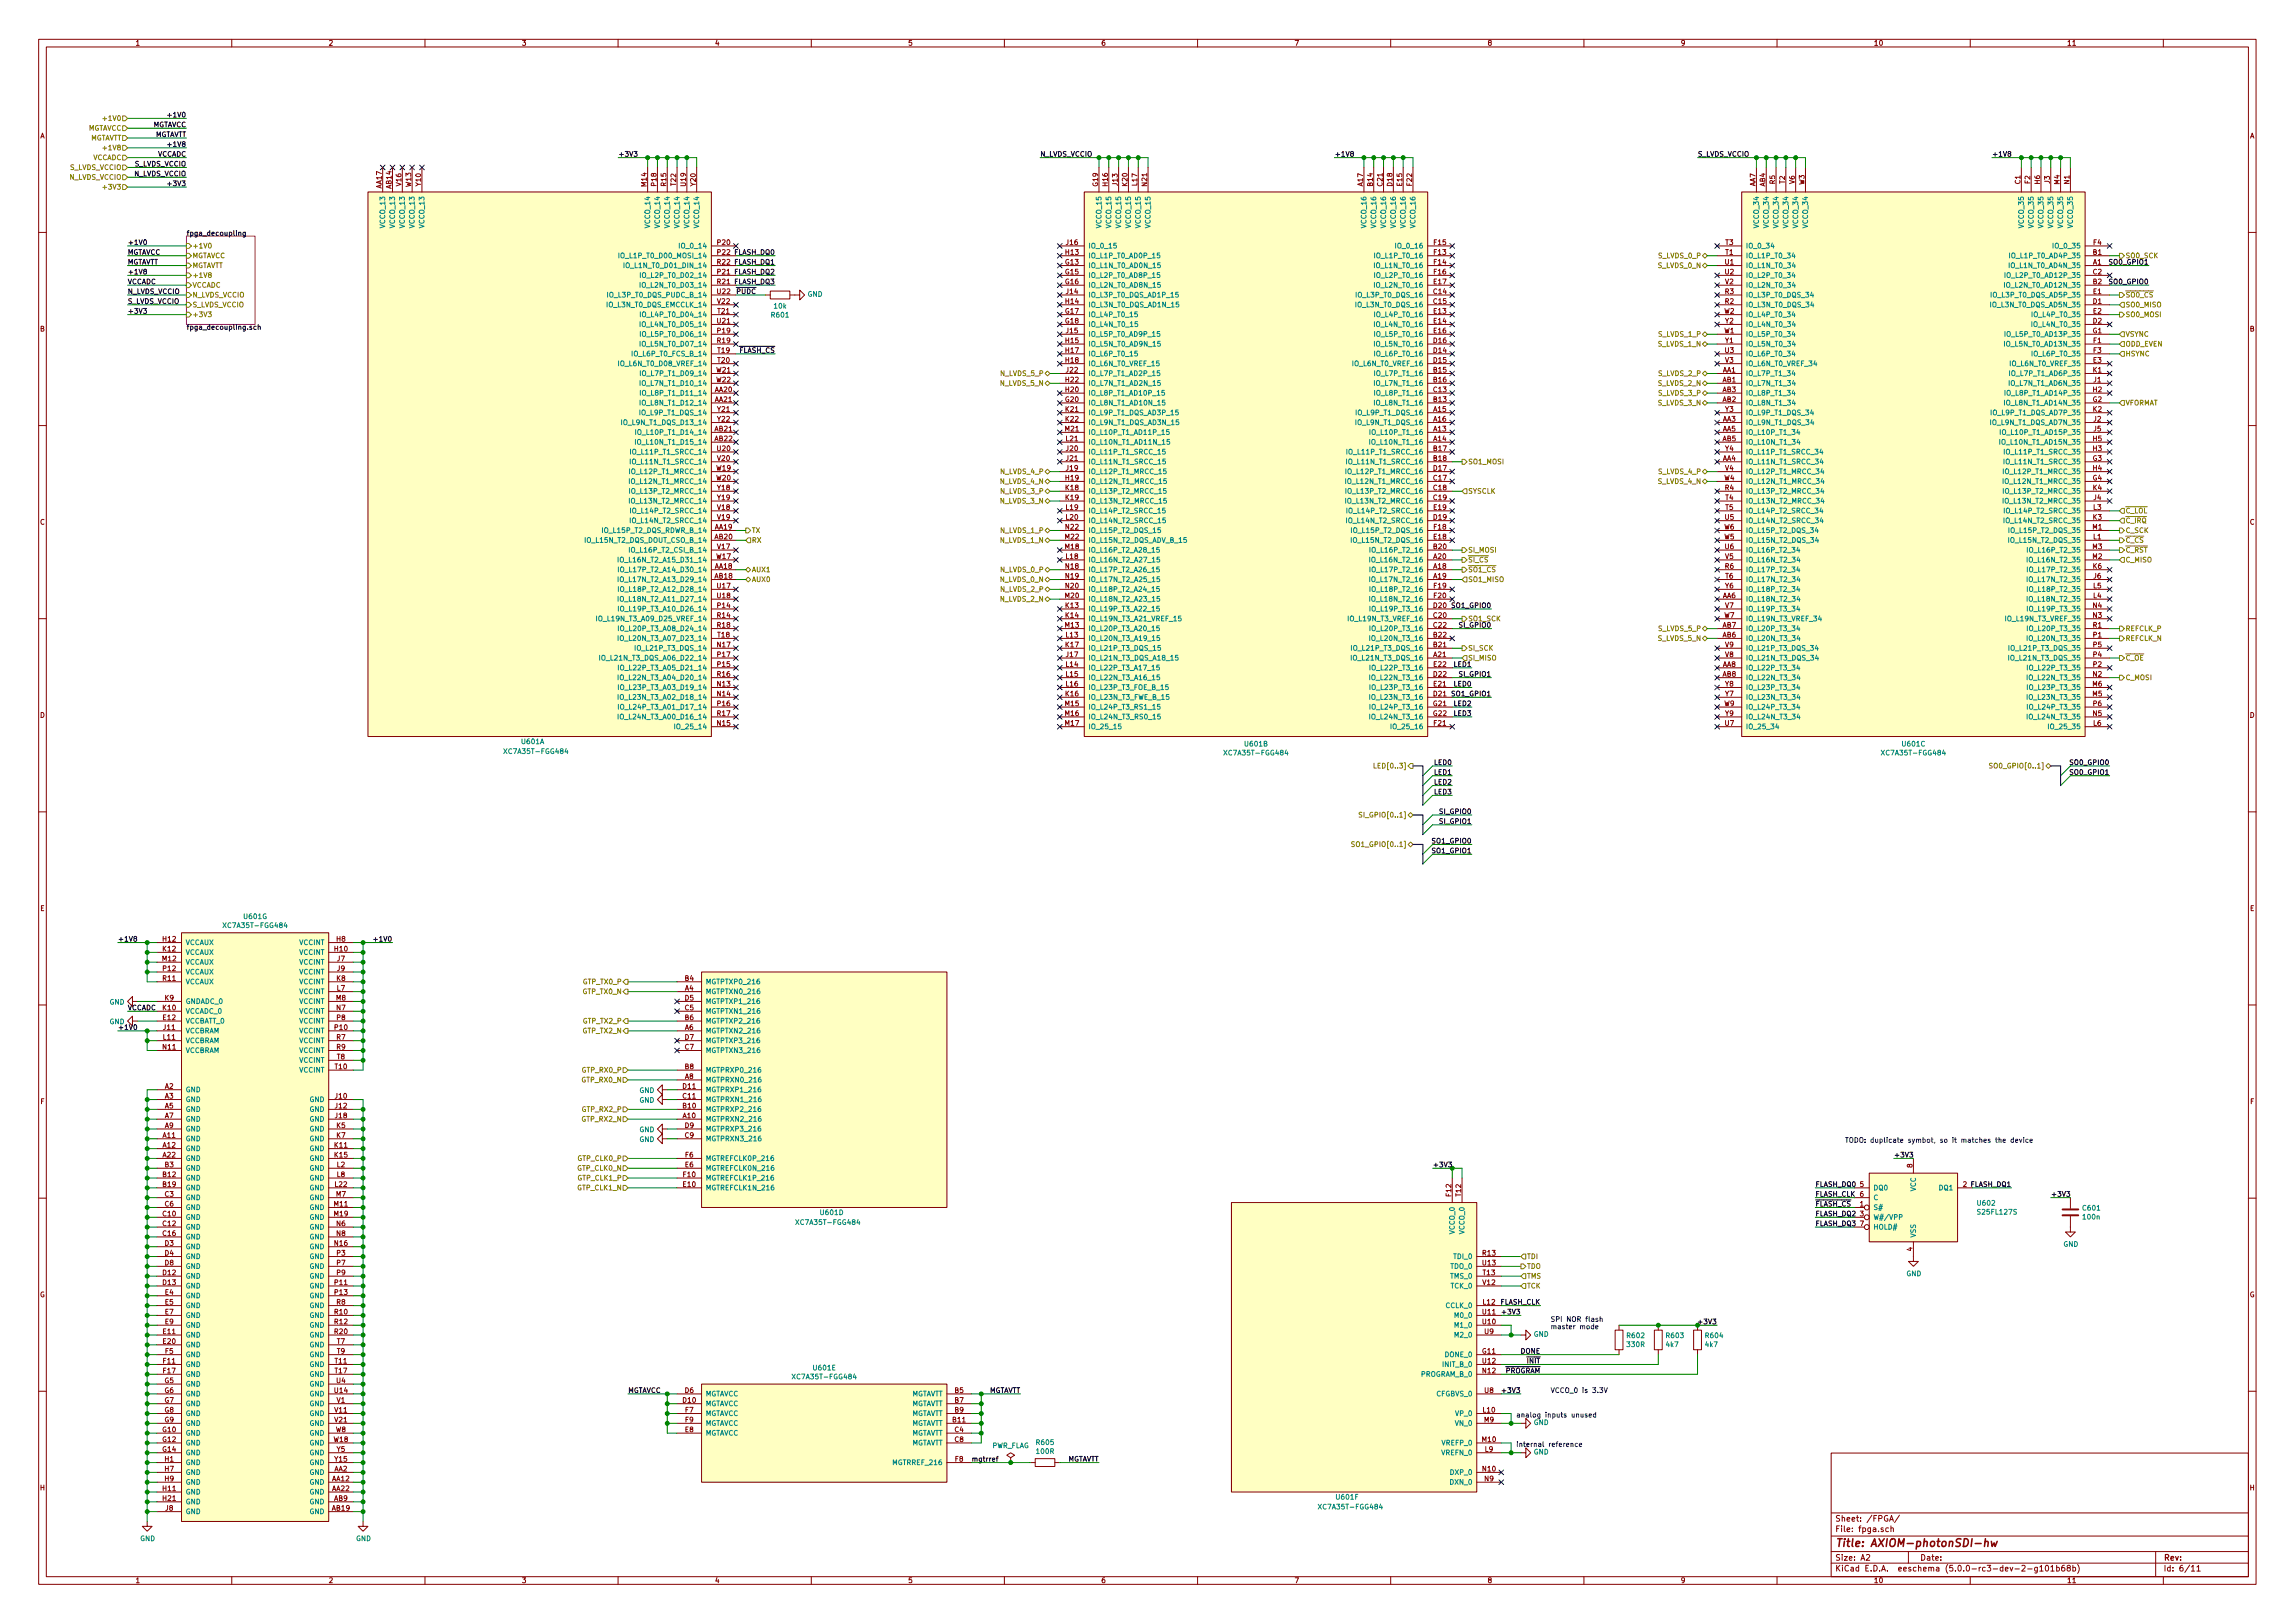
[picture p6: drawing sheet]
<svg xmlns="http://www.w3.org/2000/svg" width="594mm" height="420mm" viewBox="0 0 594 420" stroke-linecap="round" stroke-linejoin="round" font-family="sans-serif">
<defs><g id="words">
<text font-size="2.8" fill="#840000" x="475" y="400.4">Title: AXIOM-photonSDI-hw</text>
<g font-size="2.1" fill="#840000">
<text x="475" y="393.9">Sheet: /FPGA/</text>
<text x="475" y="396.6">File: fpga.sch</text>
<text x="475" y="406.8">KiCad E.D.A. eeschema (5.0.0-rc3-dev-2-g101b68b)</text>
<text x="475" y="404">Size: A2</text>
<text x="497" y="404">Date:</text>
<text x="560" y="404">Rev:</text>
<text x="560" y="406.8">Id: 6/11</text>
</g>
<g font-size="1.8" fill="#840000">
<text x="35" y="11.8">1</text>
<text x="85" y="11.8">2</text>
<text x="135" y="11.8">3</text>
<text x="185" y="11.8">4</text>
<text x="235" y="11.8">5</text>
<text x="285" y="11.8">6</text>
<text x="335" y="11.8">7</text>
<text x="385" y="11.8">8</text>
<text x="435" y="11.8">9</text>
<text x="485" y="11.8">10</text>
<text x="535" y="11.8">11</text>
<text x="10.4" y="35.8">A</text>
<text x="582.4" y="35.8">A</text>
<text x="289.3" y="48" transform="rotate(-90 289.3 48)">J13</text>
<text x="459.5" y="47.6" transform="rotate(-90 459.5 47.6)">R5</text>
<text x="462" y="47.5" transform="rotate(-90 462 47.5)">T2</text>
<text x="464.6" y="47.6" transform="rotate(-90 464.6 47.6)">V6</text>
<text x="467.1" y="47.8" transform="rotate(-90 467.1 47.8)">W3</text>
<text x="523" y="47.6" transform="rotate(-90 523 47.6)">C1</text>
<text x="525.5" y="47.5" transform="rotate(-90 525.5 47.5)">F2</text>
<text x="528.1" y="47.6" transform="rotate(-90 528.1 47.6)">H6</text>
<text x="530.6" y="47.5" transform="rotate(-90 530.6 47.5)">J3</text>
<text x="533.1" y="47.7" transform="rotate(-90 533.1 47.7)">M4</text>
<text x="535.7" y="47.6" transform="rotate(-90 535.7 47.6)">N1</text>
<text x="98.8" y="48.8" transform="rotate(-90 98.8 48.8)">AA17</text>
<text x="101.3" y="48.8" transform="rotate(-90 101.3 48.8)">AB14</text>
<text x="103.9" y="48.1" transform="rotate(-90 103.9 48.1)">V16</text>
<text x="106.4" y="48.3" transform="rotate(-90 106.4 48.3)">W13</text>
<text x="109" y="48.1" transform="rotate(-90 109 48.1)">Y10</text>
<text x="167.4" y="48.2" transform="rotate(-90 167.4 48.2)">M14</text>
<text x="169.9" y="48.1" transform="rotate(-90 169.9 48.1)">P18</text>
<text x="172.5" y="48.1" transform="rotate(-90 172.5 48.1)">R15</text>
<text x="175" y="48" transform="rotate(-90 175 48)">T22</text>
<text x="177.5" y="48.1" transform="rotate(-90 177.5 48.1)">U19</text>
<text x="180.1" y="48.1" transform="rotate(-90 180.1 48.1)">Y20</text>
<text x="284.2" y="48.2" transform="rotate(-90 284.2 48.2)">G19</text>
<text x="286.8" y="48.1" transform="rotate(-90 286.8 48.1)">H16</text>
<text x="291.8" y="48.1" transform="rotate(-90 291.8 48.1)">K20</text>
<text x="294.4" y="48" transform="rotate(-90 294.4 48)">L17</text>
<text x="296.9" y="48.1" transform="rotate(-90 296.9 48.1)">N21</text>
<text x="352.8" y="48.1" transform="rotate(-90 352.8 48.1)">A17</text>
<text x="355.3" y="48.1" transform="rotate(-90 355.3 48.1)">B14</text>
<text x="357.9" y="48.1" transform="rotate(-90 357.9 48.1)">C21</text>
<text x="360.4" y="48.1" transform="rotate(-90 360.4 48.1)">D18</text>
<text x="363" y="48.1" transform="rotate(-90 363 48.1)">E15</text>
<text x="365.5" y="48" transform="rotate(-90 365.5 48)">F22</text>
<text x="454.4" y="48.3" transform="rotate(-90 454.4 48.3)">AA7</text>
<text x="456.9" y="48.3" transform="rotate(-90 456.9 48.3)">AB4</text>
<text x="185.8" y="63.4">P20</text>
<text x="185.8" y="66">P22</text>
<text x="275.9" y="66">H13</text>
<text x="276" y="63.4">J16</text>
<text x="371.2" y="63.4">F15</text>
<text x="371.2" y="66">F13</text>
<text x="446.7" y="63.4">T3</text>
<text x="446.7" y="66">T1</text>
<text x="541.8" y="66">B1</text>
<text x="541.9" y="63.4">F4</text>
<text x="185.7" y="68.5">R22 FLASH_DQ1</text>
<text x="185.8" y="71">P21</text>
<text x="275.8" y="68.5">G13</text>
<text x="275.8" y="71">G15</text>
<text x="371.2" y="68.5">F14</text>
<text x="371.2" y="71">F16</text>
<text x="446.6" y="68.5">U1</text>
<text x="446.6" y="71">U2</text>
<text x="541.8" y="68.5">A1</text>
<text x="541.8" y="71">C2</text>
<text x="185.7" y="73.6">R21 FLASH_DQ3</text>
<text x="185.7" y="76.1">U22</text>
<text x="275.8" y="73.6">G16</text>
<text x="276" y="76.1">J14</text>
<text x="371.1" y="76.1">C14</text>
<text x="371.2" y="73.6">E17</text>
<text x="446.6" y="76.1">R3</text>
<text x="446.6" y="73.6">V2</text>
<text x="541.8" y="73.6">B2</text>
<text x="541.9" y="76.1">E1</text>
<text x="185.7" y="83.7">U21</text>
<text x="185.8" y="78.7">V22</text>
<text x="185.8" y="81.2">T21</text>
<text x="275.8" y="81.2">G17</text>
<text x="275.8" y="83.7">G18</text>
<text x="275.9" y="78.7">H14</text>
<text x="371.1" y="78.7">C15</text>
<text x="371.2" y="81.2">E13</text>
<text x="371.2" y="83.7">E14</text>
<text x="446.4" y="81.2">W2</text>
<text x="446.6" y="78.7">R2</text>
<text x="446.6" y="83.7">Y2</text>
<text x="541.8" y="78.7">D1</text>
<text x="541.8" y="83.7">D2</text>
<text x="541.9" y="81.2">E2</text>
<text x="10.4" y="85.8">B</text>
<text x="185.7" y="88.8">R19</text>
<text x="185.8" y="86.3">P19</text>
<text x="275.9" y="88.8">H15</text>
<text x="276" y="86.3">J15</text>
<text x="371.1" y="88.8">D16</text>
<text x="371.2" y="86.3">E16</text>
<text x="446.4" y="86.3">W1</text>
<text x="446.6" y="88.8">Y1</text>
<text x="541.8" y="86.3">G1</text>
<text x="541.9" y="88.8">F1</text>
<text x="582.4" y="85.8">B</text>
<text x="185.8" y="91.4">T19</text>
<text x="185.8" y="93.9">T20</text>
<text x="275.9" y="91.4">H17</text>
<text x="275.9" y="93.9">H18</text>
<text x="371.1" y="91.4">D14</text>
<text x="371.1" y="93.9">D15</text>
<text x="446.6" y="91.4">U3</text>
<text x="446.6" y="93.9">V3</text>
<text x="541.9" y="93.9">E3</text>
<text x="541.9" y="91.4">F3</text>
<text x="185.1" y="101.5">AA20</text>
<text x="185.5" y="96.4">W21</text>
<text x="185.5" y="99">W22</text>
<text x="275.9" y="99">H22</text>
<text x="275.9" y="101.5">H20</text>
<text x="276" y="96.4">J22</text>
<text x="371.1" y="96.4">B15</text>
<text x="371.1" y="99">B16</text>
<text x="371.1" y="101.5">C13</text>
<text x="445.9" y="96.4">AA1</text>
<text x="445.9" y="99">AB1</text>
<text x="445.9" y="101.5">AB3</text>
<text x="541.8" y="96.4">K1</text>
<text x="541.8" y="101.5">H2</text>
<text x="542" y="99">J1</text>
<text x="185.1" y="104.1">AA21</text>
<text x="185.8" y="106.6">Y21</text>
<text x="275.8" y="104.1">G20</text>
<text x="275.9" y="106.6">K21</text>
<text x="371.1" y="104.1">B13</text>
<text x="371.1" y="106.6">A15</text>
<text x="445.9" y="104.1">AB2</text>
<text x="446.6" y="106.6">Y3</text>
<text x="541.8" y="104.1">G2</text>
<text x="541.8" y="106.6">K2</text>
<text x="185.1" y="111.7">AB21</text>
<text x="185.8" y="109.1">Y22</text>
<text x="275.8" y="111.7">M21</text>
<text x="275.9" y="109.1">K22</text>
<text x="371.1" y="109.1">A16</text>
<text x="371.1" y="111.7">A13</text>
<text x="445.9" y="109.1">AA3</text>
<text x="445.9" y="111.7">AA5</text>
<text x="542" y="109.1">J2</text>
<text x="542" y="111.7">J5</text>
<text x="185.1" y="114.2">AB22</text>
<text x="185.7" y="116.8">U20</text>
<text x="185.8" y="119.3">V20</text>
<text x="276" y="114.2">L21</text>
<text x="276" y="116.8">J20</text>
<text x="276" y="119.3">J21</text>
<text x="371.1" y="114.2">A14</text>
<text x="371.1" y="116.8">B17</text>
<text x="371.1" y="119.3">B18</text>
<text x="445.9" y="114.2">AB5</text>
<text x="445.9" y="119.3">AA4</text>
<text x="446.6" y="116.8">Y4</text>
<text x="541.8" y="119.3">G3</text>
<text x="541.8" y="114.2">H5</text>
<text x="541.8" y="116.8">H3</text>
<text x="185.5" y="121.8">W19</text>
<text x="185.5" y="124.4">W20</text>
<text x="275.9" y="124.4">H19</text>
<text x="276" y="121.8">J19</text>
<text x="371.1" y="121.8">D17</text>
<text x="371.1" y="124.4">C17</text>
<text x="446.4" y="124.4">W4</text>
<text x="446.6" y="121.8">V4</text>
<text x="541.8" y="124.4">G4</text>
<text x="541.8" y="121.8">H4</text>
<text x="185.8" y="126.9">Y18</text>
<text x="185.8" y="129.5">Y19</text>
<text x="185.8" y="132">V18</text>
<text x="275.9" y="126.9">K18</text>
<text x="275.9" y="129.5">K19</text>
<text x="276" y="132">L19</text>
<text x="371.1" y="126.9">C18</text>
<text x="371.1" y="129.5">C19</text>
<text x="371.2" y="132">E19</text>
<text x="446.6" y="126.9">R4</text>
<text x="446.7" y="129.5">T4</text>
<text x="446.7" y="132">T5</text>
<text x="541.8" y="126.9">K4</text>
<text x="541.9" y="132">L3</text>
<text x="542" y="129.5">J4</text>
<text x="10.4" y="135.8">C</text>
<text x="185.1" y="137.1">AA19</text>
<text x="185.8" y="134.5">V19</text>
<text x="275.9" y="137.1">N22</text>
<text x="276" y="134.5">L20</text>
<text x="371.1" y="134.5">D19</text>
<text x="371.2" y="137.1">F18</text>
<text x="446.4" y="137.1">W6</text>
<text x="446.6" y="134.5">U5</text>
<text x="541.7" y="137.1">M1</text>
<text x="541.8" y="134.5">K3</text>
<text x="582.4" y="135.8">C</text>
<text x="185.1" y="139.6">AB20</text>
<text x="185.8" y="142.2">V17</text>
<text x="275.8" y="139.6">M22</text>
<text x="275.8" y="142.2">M18</text>
<text x="371.1" y="142.2">B20</text>
<text x="371.2" y="139.6">E18</text>
<text x="446.4" y="139.6">W5</text>
<text x="446.6" y="142.2">U6</text>
<text x="541.7" y="142.2">M3</text>
<text x="541.9" y="139.6">L1</text>
<text x="185.1" y="147.2">AA18</text>
<text x="185.1" y="149.8">AB18</text>
<text x="185.5" y="144.7">W17</text>
<text x="275.9" y="147.2">N18</text>
<text x="275.9" y="149.8">N19</text>
<text x="276" y="144.7">L18</text>
<text x="371.1" y="144.7">A20</text>
<text x="371.1" y="147.2">A18</text>
<text x="371.1" y="149.8">A19</text>
<text x="446.6" y="147.2">R6</text>
<text x="446.6" y="144.7">V5</text>
<text x="446.7" y="149.8">T6</text>
<text x="541.7" y="144.7">M2</text>
<text x="541.8" y="147.2">K6</text>
<text x="542" y="149.8">J6</text>
<text x="185.7" y="152.3">U17</text>
<text x="185.7" y="154.9">U18</text>
<text x="275.8" y="154.9">M20</text>
<text x="275.9" y="152.3">N20</text>
<text x="371.2" y="152.3">F19</text>
<text x="371.2" y="154.9">F20</text>
<text x="445.9" y="154.9">AA6</text>
<text x="446.6" y="152.3">Y6</text>
<text x="541.9" y="152.3">L5</text>
<text x="541.9" y="154.9">L4</text>
<text x="185.7" y="159.9">R14</text>
<text x="185.8" y="157.4">P14</text>
<text x="275.9" y="157.4">K13</text>
<text x="275.9" y="159.9">K14</text>
<text x="371.1" y="157.4">D20</text>
<text x="371.1" y="159.9">C20</text>
<text x="446.4" y="159.9">W7</text>
<text x="446.6" y="157.4">V7</text>
<text x="541.8" y="157.4">N4</text>
<text x="541.8" y="159.9">N3</text>
<text x="185.7" y="162.5">R18</text>
<text x="185.7" y="167.6">N17</text>
<text x="185.8" y="165">T18</text>
<text x="275.8" y="162.5">M13</text>
<text x="275.9" y="167.6">K17</text>
<text x="276" y="165">L13</text>
<text x="371.1" y="162.5">C22</text>
<text x="371.1" y="165">B22</text>
<text x="371.1" y="167.6">B21</text>
<text x="445.9" y="162.5">AB7</text>
<text x="445.9" y="165">AB6</text>
<text x="446.6" y="167.6">V9</text>
<text x="541.8" y="162.5">R1</text>
<text x="541.9" y="165">P1</text>
<text x="541.9" y="167.6">P5</text>
<text x="185.8" y="170.1">P17</text>
<text x="185.8" y="172.6">P15</text>
<text x="276" y="172.6">L14</text>
<text x="276" y="170.1">J17</text>
<text x="371.1" y="170.1">A21</text>
<text x="371.2" y="172.6">E22</text>
<text x="445.9" y="172.6">AA8</text>
<text x="446.6" y="170.1">V8</text>
<text x="541.9" y="170.1">P4</text>
<text x="541.9" y="172.6">P2</text>
<text x="185.7" y="175.2">R16</text>
<text x="185.7" y="177.7">N13</text>
<text x="276" y="175.2">L15</text>
<text x="276" y="177.7">L16</text>
<text x="371.1" y="175.2">D22</text>
<text x="371.2" y="177.7">E21</text>
<text x="445.9" y="175.2">AB8</text>
<text x="446.6" y="177.7">Y8</text>
<text x="541.7" y="177.7">M6</text>
<text x="541.8" y="175.2">N2</text>
<text x="10.4" y="185.8">D</text>
<text x="185.7" y="180.3">N14</text>
<text x="185.7" y="185.3">R17</text>
<text x="185.8" y="182.8">P16</text>
<text x="275.8" y="182.8">M15</text>
<text x="275.8" y="185.3">M16</text>
<text x="275.9" y="180.3">K16</text>
<text x="371.1" y="182.8">G21</text>
<text x="371.1" y="185.3">G22</text>
<text x="371.1" y="180.3">D21</text>
<text x="446.4" y="182.8">W9</text>
<text x="446.6" y="180.3">Y7</text>
<text x="446.6" y="185.3">Y9</text>
<text x="541.7" y="180.3">M5</text>
<text x="541.8" y="185.3">N5</text>
<text x="541.9" y="182.8">P6</text>
<text x="582.4" y="185.8">D</text>
<text x="185.7" y="187.9">N15</text>
<text x="275.8" y="187.9">M17</text>
<text x="371.2" y="187.9">F21</text>
<text x="446.6" y="187.9">U7</text>
<text x="541.9" y="187.9">L6</text>
<text x="10.4" y="235.8">E</text>
<text x="582.4" y="235.8">E</text>
<text x="42.2" y="243.8">H12</text>
<text x="87.1" y="243.8">H8</text>
<text x="42.1" y="248.8">M12</text>
<text x="42.2" y="246.3">K12</text>
<text x="42.2" y="251.4">P12</text>
<text x="86.6" y="246.3">H10</text>
<text x="87.3" y="248.8">J7</text>
<text x="87.3" y="251.4">J9</text>
<text x="42.2" y="253.9">R11</text>
<text x="87.1" y="253.9">K8</text>
<text x="87.2" y="256.5">L7</text>
<text x="177.3" y="253.9">B4</text>
<text x="177.3" y="256.5">A4</text>
<text x="42.2" y="261.5">K10</text>
<text x="42.7" y="259">K9</text>
<text x="87" y="259">M8</text>
<text x="87.1" y="261.5">N7</text>
<text x="177.3" y="259">D5</text>
<text x="177.3" y="261.5">C5</text>
<text x="42.2" y="264.1">E12</text>
<text x="42.3" y="269.2">L11</text>
<text x="42.3" y="266.6">J11</text>
<text x="86.7" y="266.6">P10</text>
<text x="87.1" y="269.2">R7</text>
<text x="87.2" y="264.1">P8</text>
<text x="177.3" y="264.1">B6</text>
<text x="177.3" y="266.6">A6</text>
<text x="177.3" y="269.2">D7</text>
<text x="42.2" y="271.7">N11</text>
<text x="87.1" y="271.7">R9</text>
<text x="87.2" y="274.2">T8</text>
<text x="177.3" y="271.7">C7</text>
<text x="42.7" y="281.9">A2</text>
<text x="86.7" y="276.8">T10</text>
<text x="176.8" y="281.9">D11</text>
<text x="177.3" y="276.8">B8</text>
<text x="177.3" y="279.3">A8</text>
<text x="10.5" y="285.8">F</text>
<text x="42.7" y="284.4">A3</text>
<text x="42.7" y="286.9">A5</text>
<text x="86.8" y="284.4">J10</text>
<text x="86.8" y="286.9">J12</text>
<text x="176.8" y="284.4">C11</text>
<text x="176.8" y="286.9">B10</text>
<text x="582.5" y="285.8">F</text>
<text x="42.7" y="289.5">A7</text>
<text x="42.7" y="292">A9</text>
<text x="86.8" y="289.5">J18</text>
<text x="87.1" y="292">K5</text>
<text x="176.8" y="289.5">A10</text>
<text x="177.3" y="292">D9</text>
<text x="42.2" y="294.6">A11</text>
<text x="42.2" y="297.1">A12</text>
<text x="42.2" y="299.6">A22</text>
<text x="86.6" y="297.1">K11</text>
<text x="86.6" y="299.6">K15</text>
<text x="87.1" y="294.6">K7</text>
<text x="177.3" y="294.6">C9</text>
<text x="177.4" y="299.6">F6</text>
<text x="42.2" y="304.7">B12</text>
<text x="42.7" y="302.2">B3</text>
<text x="87.2" y="302.2">L2</text>
<text x="87.2" y="304.7">L8</text>
<text x="176.9" y="304.7">F10</text>
<text x="177.4" y="302.2">E6</text>
<text x="495" y="302.3" transform="rotate(-90 495 302.3)">8</text>
<text x="42.2" y="307.3">B19</text>
<text x="42.7" y="309.8">C3</text>
<text x="86.7" y="307.3">L22</text>
<text x="87" y="309.8">M7</text>
<text x="176.9" y="307.3">E10</text>
<text x="375.7" y="309.7" transform="rotate(-90 375.7 309.7)">F12</text>
<text x="378.2" y="309.7" transform="rotate(-90 378.2 309.7)">T12</text>
<text x="481.5" y="307.3">5</text>
<text x="481.5" y="309.8">6</text>
<text x="42.2" y="314.9">C10</text>
<text x="42.2" y="317.4">C12</text>
<text x="42.7" y="312.3">C6</text>
<text x="86.6" y="312.3">M11</text>
<text x="86.6" y="314.9">M19</text>
<text x="87.1" y="317.4">N6</text>
<text x="481.5" y="312.3">1</text>
<text x="481.5" y="314.9">3</text>
<text x="481.5" y="317.4">7</text>
<text x="42.2" y="320">C16</text>
<text x="42.7" y="322.5">D3</text>
<text x="86.6" y="322.5">N16</text>
<text x="87.1" y="320">N8</text>
<text x="495" y="323.9" transform="rotate(-90 495 323.9)">4</text>
<text x="42.7" y="325">D4</text>
<text x="42.7" y="327.6">D8</text>
<text x="87.2" y="325">P3</text>
<text x="87.2" y="327.6">P7</text>
<text x="383.8" y="325">R13</text>
<text x="383.8" y="327.6">U13</text>
<text x="10.3" y="335.8">G</text>
<text x="42.2" y="330.1">D12</text>
<text x="42.2" y="332.7">D13</text>
<text x="42.7" y="335.2">E4</text>
<text x="86.7" y="332.7">P11</text>
<text x="86.7" y="335.2">P13</text>
<text x="87.2" y="330.1">P9</text>
<text x="383.9" y="332.7">V12</text>
<text x="383.9" y="330.1">T13</text>
<text x="582.3" y="335.8">G</text>
<text x="42.7" y="337.7">E5</text>
<text x="42.7" y="340.3">E7</text>
<text x="86.6" y="340.3">R10</text>
<text x="87.1" y="337.7">R8</text>
<text x="383.8" y="340.3">U11</text>
<text x="383.9" y="337.7">L12</text>
<text x="42.2" y="345.4">E11</text>
<text x="42.2" y="347.9">E20</text>
<text x="42.7" y="342.8">E9</text>
<text x="86.6" y="342.8">R12</text>
<text x="86.6" y="345.4">R20</text>
<text x="87.2" y="347.9">T7</text>
<text x="383.8" y="342.8">U10</text>
<text x="384.3" y="345.4">U9</text>
<text x="42.3" y="353">F11</text>
<text x="42.8" y="350.4">F5</text>
<text x="86.7" y="353">T11</text>
<text x="87.2" y="350.4">T9</text>
<text x="383.8" y="350.4">G11</text>
<text x="383.8" y="353">U12</text>
<text x="42.3" y="355.5">F17</text>
<text x="42.6" y="358.1">G5</text>
<text x="86.7" y="355.5">T17</text>
<text x="87.1" y="358.1">U4</text>
<text x="383.8" y="355.5">N12</text>
<text x="42.6" y="360.6">G6</text>
<text x="42.6" y="363.1">G7</text>
<text x="42.6" y="365.7">G8</text>
<text x="86.6" y="360.6">U14</text>
<text x="86.7" y="365.7">V11</text>
<text x="87.2" y="363.1">V1</text>
<text x="176.8" y="363.1">D10</text>
<text x="177.3" y="360.6">D6</text>
<text x="177.4" y="365.7">F7</text>
<text x="247.2" y="360.6">B5</text>
<text x="247.2" y="363.1">B7</text>
<text x="247.2" y="365.7">B9</text>
<text x="383.9" y="365.7">L10</text>
<text x="384.3" y="360.6">U8</text>
<text x="42.1" y="370.8">G10</text>
<text x="42.6" y="368.2">G9</text>
<text x="86.7" y="368.2">V21</text>
<text x="86.9" y="370.8">W8</text>
<text x="177.4" y="370.8">E8</text>
<text x="177.4" y="368.2">F9</text>
<text x="246.7" y="368.2">B11</text>
<text x="247.2" y="370.8">C4</text>
<text x="384.2" y="368.2">M9</text>
<text x="42.1" y="373.3">G12</text>
<text x="42.1" y="375.8">G14</text>
<text x="86.5" y="373.3">W18</text>
<text x="87.2" y="375.8">Y5</text>
<text x="247.2" y="373.3">C8</text>
<text x="383.7" y="373.3">M10</text>
<text x="384.4" y="375.8">L9</text>
<text x="42.7" y="378.4">H1</text>
<text x="42.7" y="380.9">H7</text>
<text x="42.7" y="383.5">H9</text>
<text x="86" y="383.5">AA12</text>
<text x="86.5" y="380.9">AA2</text>
<text x="86.7" y="378.4">Y15</text>
<text x="247.3" y="378.4">F8</text>
<text x="383.8" y="380.9">N10</text>
<text x="384.3" y="383.5">N9</text>
<text x="10.4" y="385.8">H</text>
<text x="42.2" y="386">H11</text>
<text x="42.2" y="388.5">H21</text>
<text x="86" y="386">AA22</text>
<text x="86.5" y="388.5">AB9</text>
<text x="582.4" y="385.8">H</text>
<text x="42.8" y="391.1">J8</text>
<text x="86" y="391.1">AB19</text>
<text x="35" y="409.8">1</text>
<text x="85" y="409.8">2</text>
<text x="135" y="409.8">3</text>
<text x="185" y="409.8">4</text>
<text x="235" y="409.8">5</text>
<text x="285" y="409.8">6</text>
<text x="335" y="409.8">7</text>
<text x="385" y="409.8">8</text>
<text x="435" y="409.8">9</text>
<text x="485" y="409.8">10</text>
<text x="535" y="409.8">11</text>
</g>
<g font-size="1.8" fill="#848400">
<text x="22.6" y="33.8">MGTAVCC</text>
<text x="27.3" y="31.3">+1V0</text>
<text x="22.9" y="36.4">MGTAVTT</text>
<text x="23.9" y="41.4">VCCADC</text>
<text x="27.3" y="38.9">+1V8</text>
<text x="17.9" y="46.5">N_LVDS_VCCIO</text>
<text x="18" y="44">S_LVDS_VCCIO</text>
<text x="27.3" y="49.1">+3V3</text>
<text x="49.8" y="64.3">+1V0</text>
<text x="49.8" y="71.9">+1V8</text>
<text x="49.8" y="66.8">MGTAVCC</text>
<text x="49.8" y="69.4">MGTAVTT</text>
<text x="429.3" y="69.4">S_LVDS_0_N</text>
<text x="429.4" y="66.8">S_LVDS_0_P</text>
<text x="550.2" y="66.8">SO0_SCK</text>
<text x="49.8" y="74.5">VCCADC</text>
<text x="49.8" y="77">N_LVDS_VCCIO</text>
<text x="550.2" y="77">SO0_CS</text>
<text x="49.8" y="82.1">+3V3</text>
<text x="49.8" y="79.5">S_LVDS_VCCIO</text>
<text x="550.2" y="82.1">SO0_MOSI</text>
<text x="550.2" y="79.5">SO0_MISO</text>
<text x="429.3" y="89.7">S_LVDS_1_N</text>
<text x="429.4" y="87.2">S_LVDS_1_P</text>
<text x="550.2" y="87.2">VSYNC</text>
<text x="550.2" y="89.7">ODD_EVEN</text>
<text x="550.2" y="92.2">HSYNC</text>
<text x="259.1" y="99.9">N_LVDS_5_N</text>
<text x="259.2" y="97.3">N_LVDS_5_P</text>
<text x="429.3" y="99.9">S_LVDS_2_N</text>
<text x="429.4" y="97.3">S_LVDS_2_P</text>
<text x="429.3" y="104.9">S_LVDS_3_N</text>
<text x="429.4" y="102.4">S_LVDS_3_P</text>
<text x="550.2" y="104.9">VFORMAT</text>
<text x="259.1" y="125.3">N_LVDS_4_N</text>
<text x="259.2" y="122.7">N_LVDS_4_P</text>
<text x="380" y="120.2">SO1_MOSI</text>
<text x="429.3" y="125.3">S_LVDS_4_N</text>
<text x="429.4" y="122.7">S_LVDS_4_P</text>
<text x="259.1" y="130.3">N_LVDS_3_N</text>
<text x="259.2" y="127.8">N_LVDS_3_P</text>
<text x="380" y="127.8">SYSCLK</text>
<text x="194.6" y="138">TX</text>
<text x="259.2" y="138">N_LVDS_1_P</text>
<text x="550.2" y="138">C_SCK</text>
<text x="550.2" y="135.4">C_IRQ</text>
<text x="550.2" y="132.9">C_LOL</text>
<text x="194.6" y="140.5">RX</text>
<text x="259.1" y="140.5">N_LVDS_1_N</text>
<text x="380" y="143">SI_MOSI</text>
<text x="550.2" y="140.5">C_CS</text>
<text x="550.2" y="143">C_RST</text>
<text x="194.6" y="148.1">AUX1</text>
<text x="259.2" y="148.1">N_LVDS_0_P</text>
<text x="380" y="145.6">SI_CS</text>
<text x="380" y="148.1">SO1_CS</text>
<text x="550.2" y="145.6">C_MISO</text>
<text x="194.6" y="150.7">AUX0</text>
<text x="259.1" y="150.7">N_LVDS_0_N</text>
<text x="259.1" y="155.7">N_LVDS_2_N</text>
<text x="259.2" y="153.2">N_LVDS_2_P</text>
<text x="380" y="150.7">SO1_MISO</text>
<text x="380" y="160.8">SO1_SCK</text>
<text x="429.3" y="165.9">S_LVDS_5_N</text>
<text x="429.4" y="163.4">S_LVDS_5_P</text>
<text x="550.2" y="163.4">REFCLK_P</text>
<text x="550.2" y="165.9">REFCLK_N</text>
<text x="380" y="171">SI_MISO</text>
<text x="380" y="168.4">SI_SCK</text>
<text x="550.2" y="171">C_OE</text>
<text x="550.2" y="176.1">C_MOSI</text>
<text x="356.6" y="198.9">LED[0..3]</text>
<text x="516.3" y="198.9">SO0_GPIO[0..1]</text>
<text x="353" y="211.6">SI_GPIO[0..1]</text>
<text x="351.2" y="219.2">SO1_GPIO[0..1]</text>
<text x="150.9" y="257.3">GTP_TX0_N</text>
<text x="151" y="254.8">GTP_TX0_P</text>
<text x="150.9" y="267.5">GTP_TX2_N</text>
<text x="151" y="265">GTP_TX2_P</text>
<text x="150.7" y="280.2">GTP_RX0_N</text>
<text x="150.8" y="277.7">GTP_RX0_P</text>
<text x="150.8" y="287.8">GTP_RX2_P</text>
<text x="150.7" y="290.4">GTP_RX2_N</text>
<text x="149.5" y="303.1">GTP_CLK0_N</text>
<text x="149.6" y="300.5">GTP_CLK0_P</text>
<text x="149.6" y="305.6">GTP_CLK1_P</text>
<text x="149.5" y="308.1">GTP_CLK1_N</text>
<text x="395.2" y="325.9">TDI</text>
<text x="395.2" y="328.5">TDO</text>
<text x="395.2" y="331">TMS</text>
<text x="395.2" y="333.5">TCK</text>
</g>
<g font-size="1.8">
<text x="39.3" y="32.9">MGTAVCC</text>
<text x="39.7" y="35.5">MGTAVTT</text>
<text x="44.1" y="30.4">+1V0</text>
<text x="40.7" y="40.6">VCCADC</text>
<text x="44.1" y="38">+1V8</text>
<text x="160" y="40.6">+3V3</text>
<text x="269.2" y="40.6">N_LVDS_VCCIO</text>
<text x="345.4" y="40.6">+1V8</text>
<text x="439.4" y="40.6">S_LVDS_VCCIO</text>
<text x="515.6" y="40.6">+1V8</text>
<text x="34.7" y="45.6">N_LVDS_VCCIO</text>
<text x="34.8" y="43.1">S_LVDS_VCCIO</text>
<text x="44.1" y="48.2">+3V3</text>
<text x="33" y="66">MGTAVCC</text>
<text x="33" y="63.4">+1V0</text>
<text x="48.3" y="61">fpga_decoupling</text>
<text x="190.1" y="66">FLASH_DQ0</text>
<text x="33" y="68.5">MGTAVTT</text>
<text x="33" y="71">+1V8</text>
<text x="190.1" y="71">FLASH_DQ2</text>
<text x="546.3" y="68.5">SO0_GPIO1</text>
<text x="33" y="73.6">VCCADC</text>
<text x="33" y="76.1">N_LVDS_VCCIO</text>
<text x="190.5" y="76.1">PUDC</text>
<text x="546.3" y="73.6">SO0_GPIO0</text>
<text x="33" y="78.7">S_LVDS_VCCIO</text>
<text x="33" y="81.2">+3V3</text>
<text x="48.3" y="85.4">fpga_decoupling.sch</text>
<text x="191.3" y="91.4">FLASH_CS</text>
<text x="376.1" y="157.4">SO1_GPIO0</text>
<text x="378" y="162.5">SI_GPIO0</text>
<text x="376.5" y="172.6">LED1</text>
<text x="376.5" y="177.7">LED0</text>
<text x="378" y="175.2">SI_GPIO1</text>
<text x="376.1" y="180.3">SO1_GPIO1</text>
<text x="376.5" y="185.3">LED3</text>
<text x="376.5" y="182.8">LED2</text>
<text x="371.4" y="198">LED0</text>
<text x="371.4" y="200.6">LED1</text>
<text x="371.4" y="203.1">LED2</text>
<text x="536.2" y="198">SO0_GPIO0</text>
<text x="536.2" y="200.6">SO0_GPIO1</text>
<text x="371.4" y="205.7">LED3</text>
<text x="372.9" y="210.7">SI_GPIO0</text>
<text x="372.9" y="213.3">SI_GPIO1</text>
<text x="371.1" y="218.4">SO1_GPIO0</text>
<text x="371.1" y="220.9">SO1_GPIO1</text>
<text x="30.5" y="243.8">+1V8</text>
<text x="97.4" y="243.8">+1V0</text>
<text x="33" y="261.5">VCCADC</text>
<text x="30.5" y="266.6">+1V0</text>
<text x="490.2" y="299.6">+3V3</text>
<text x="370.8" y="302.2">+3V3</text>
<text x="469.9" y="309.8">FLASH_CLK</text>
<text x="469.9" y="307.3">FLASH_DQ0</text>
<text x="508.2" y="307.3">2 FLASH_DQ1</text>
<text x="530.9" y="309.8">+3V3</text>
<text x="469.9" y="312.3">FLASH_CS</text>
<text x="469.9" y="314.9">FLASH_DQ2</text>
<text x="469.9" y="317.4">FLASH_DQ3</text>
<text x="388.3" y="337.7">FLASH_CLK</text>
<text x="389.5" y="340.3">+3V3</text>
<text x="440.3" y="342.8">+3V3</text>
<text x="393.7" y="350.4">DONE</text>
<text x="395.4" y="353">INIT</text>
<text x="389.5" y="355.5">PROGRAM</text>
<text x="162.6" y="360.6">MGTAVCC</text>
<text x="255.6" y="360.6">MGTAVTT</text>
<text x="389.5" y="360.6">+3V3</text>
<text x="251.5" y="378.4">mgtrref</text>
<text x="275.9" y="378.4">MGTAVTT</text>
</g>
<g font-size="1.8" fill="#008484">
<text x="99.7" y="58.8" transform="rotate(-90 99.7 58.8)">VCCO_13</text>
<text x="102.2" y="58.8" transform="rotate(-90 102.2 58.8)">VCCO_13</text>
<text x="104.8" y="58.8" transform="rotate(-90 104.8 58.8)">VCCO_13</text>
<text x="107.3" y="58.8" transform="rotate(-90 107.3 58.8)">VCCO_13</text>
<text x="109.9" y="58.8" transform="rotate(-90 109.9 58.8)">VCCO_13</text>
<text x="168.3" y="58.8" transform="rotate(-90 168.3 58.8)">VCCO_14</text>
<text x="170.8" y="58.8" transform="rotate(-90 170.8 58.8)">VCCO_14</text>
<text x="173.4" y="58.8" transform="rotate(-90 173.4 58.8)">VCCO_14</text>
<text x="175.9" y="58.8" transform="rotate(-90 175.9 58.8)">VCCO_14</text>
<text x="178.4" y="58.8" transform="rotate(-90 178.4 58.8)">VCCO_14</text>
<text x="181" y="58.8" transform="rotate(-90 181 58.8)">VCCO_14</text>
<text x="285.1" y="58.8" transform="rotate(-90 285.1 58.8)">VCCO_15</text>
<text x="287.7" y="58.8" transform="rotate(-90 287.7 58.8)">VCCO_15</text>
<text x="290.2" y="58.8" transform="rotate(-90 290.2 58.8)">VCCO_15</text>
<text x="292.7" y="58.8" transform="rotate(-90 292.7 58.8)">VCCO_15</text>
<text x="295.3" y="58.8" transform="rotate(-90 295.3 58.8)">VCCO_15</text>
<text x="297.8" y="58.8" transform="rotate(-90 297.8 58.8)">VCCO_15</text>
<text x="353.7" y="58.8" transform="rotate(-90 353.7 58.8)">VCCO_16</text>
<text x="356.2" y="58.8" transform="rotate(-90 356.2 58.8)">VCCO_16</text>
<text x="358.8" y="58.8" transform="rotate(-90 358.8 58.8)">VCCO_16</text>
<text x="361.3" y="58.8" transform="rotate(-90 361.3 58.8)">VCCO_16</text>
<text x="363.9" y="58.8" transform="rotate(-90 363.9 58.8)">VCCO_16</text>
<text x="366.4" y="58.8" transform="rotate(-90 366.4 58.8)">VCCO_16</text>
<text x="455.3" y="58.8" transform="rotate(-90 455.3 58.8)">VCCO_34</text>
<text x="457.8" y="58.8" transform="rotate(-90 457.8 58.8)">VCCO_34</text>
<text x="460.4" y="58.8" transform="rotate(-90 460.4 58.8)">VCCO_34</text>
<text x="462.9" y="58.8" transform="rotate(-90 462.9 58.8)">VCCO_34</text>
<text x="465.5" y="58.8" transform="rotate(-90 465.5 58.8)">VCCO_34</text>
<text x="468" y="58.8" transform="rotate(-90 468 58.8)">VCCO_34</text>
<text x="523.9" y="58.8" transform="rotate(-90 523.9 58.8)">VCCO_35</text>
<text x="526.4" y="58.8" transform="rotate(-90 526.4 58.8)">VCCO_35</text>
<text x="529" y="58.8" transform="rotate(-90 529 58.8)">VCCO_35</text>
<text x="531.5" y="58.8" transform="rotate(-90 531.5 58.8)">VCCO_35</text>
<text x="534" y="58.8" transform="rotate(-90 534 58.8)">VCCO_35</text>
<text x="536.6" y="58.8" transform="rotate(-90 536.6 58.8)">VCCO_35</text>
<text x="176.4" y="64.3">IO_0_14</text>
<text x="281.7" y="64.3">IO_0_15</text>
<text x="361.8" y="64.3">IO_0_16</text>
<text x="451.9" y="64.3">IO_0_34</text>
<text x="532" y="64.3">IO_0_35</text>
<text x="161.3" y="66.8">IO_L1P_T0_D00_MOSI_14</text>
<text x="162.7" y="69.4">IO_L1N_T0_D01_DIN_14</text>
<text x="166.8" y="71.9">IO_L2P_T0_D02_14</text>
<text x="281.7" y="66.8">IO_L1P_T0_AD0P_15</text>
<text x="281.7" y="69.4">IO_L1N_T0_AD0N_15</text>
<text x="281.7" y="71.9">IO_L2P_T0_AD8P_15</text>
<text x="356.4" y="69.4">IO_L1N_T0_16</text>
<text x="356.5" y="66.8">IO_L1P_T0_16</text>
<text x="356.5" y="71.9">IO_L2P_T0_16</text>
<text x="451.9" y="66.8">IO_L1P_T0_34</text>
<text x="451.9" y="69.4">IO_L1N_T0_34</text>
<text x="451.9" y="71.9">IO_L2P_T0_34</text>
<text x="520" y="71.9">IO_L2P_T0_AD12P_35</text>
<text x="520.8" y="69.4">IO_L1N_T0_AD4N_35</text>
<text x="520.9" y="66.8">IO_L1P_T0_AD4P_35</text>
<text x="158" y="77">IO_L3P_T0_DQS_PUDC_B_14</text>
<text x="166.7" y="74.5">IO_L2N_T0_D03_14</text>
<text x="209" y="76.8">GND</text>
<text x="281.7" y="74.5">IO_L2N_T0_AD8N_15</text>
<text x="281.7" y="77">IO_L3P_T0_DQS_AD1P_15</text>
<text x="351.6" y="77">IO_L3P_T0_DQS_16</text>
<text x="356.4" y="74.5">IO_L2N_T0_16</text>
<text x="451.9" y="74.5">IO_L2N_T0_34</text>
<text x="451.9" y="77">IO_L3P_T0_DQS_34</text>
<text x="516.1" y="77">IO_L3P_T0_DQS_AD5P_35</text>
<text x="519.8" y="74.5">IO_L2N_T0_AD12N_35</text>
<text x="157.6" y="79.5">IO_L3N_T0_DQS_EMCCLK_14</text>
<text x="166.8" y="82.1">IO_L4P_T0_D04_14</text>
<text x="199.8" y="82.2">R601</text>
<text x="200.5" y="79.9">10k</text>
<text x="281.7" y="79.5">IO_L3N_T0_DQS_AD1N_15</text>
<text x="281.7" y="82.1">IO_L4P_T0_15</text>
<text x="351.5" y="79.5">IO_L3N_T0_DQS_16</text>
<text x="356.5" y="82.1">IO_L4P_T0_16</text>
<text x="451.9" y="79.5">IO_L3N_T0_DQS_34</text>
<text x="451.9" y="82.1">IO_L4P_T0_34</text>
<text x="515.9" y="79.5">IO_L3N_T0_DQS_AD5N_35</text>
<text x="526.6" y="82.1">IO_L4P_T0_35</text>
<text x="166.7" y="84.6">IO_L4N_T0_D05_14</text>
<text x="166.7" y="89.7">IO_L5N_T0_D07_14</text>
<text x="166.8" y="87.2">IO_L5P_T0_D06_14</text>
<text x="281.7" y="84.6">IO_L4N_T0_15</text>
<text x="281.7" y="87.2">IO_L5P_T0_AD9P_15</text>
<text x="281.7" y="89.7">IO_L5N_T0_AD9N_15</text>
<text x="356.4" y="84.6">IO_L4N_T0_16</text>
<text x="356.4" y="89.7">IO_L5N_T0_16</text>
<text x="356.5" y="87.2">IO_L5P_T0_16</text>
<text x="451.9" y="84.6">IO_L4N_T0_34</text>
<text x="451.9" y="87.2">IO_L5P_T0_34</text>
<text x="451.9" y="89.7">IO_L5N_T0_34</text>
<text x="519.8" y="89.7">IO_L5N_T0_AD13N_35</text>
<text x="520" y="87.2">IO_L5P_T0_AD13P_35</text>
<text x="526.5" y="84.6">IO_L4N_T0_35</text>
<text x="161" y="94.8">IO_L6N_T0_D08_VREF_14</text>
<text x="164.3" y="92.2">IO_L6P_T0_FCS_B_14</text>
<text x="281.7" y="92.2">IO_L6P_T0_15</text>
<text x="281.7" y="94.8">IO_L6N_T0_VREF_15</text>
<text x="350.7" y="94.8">IO_L6N_T0_VREF_16</text>
<text x="356.5" y="92.2">IO_L6P_T0_16</text>
<text x="451.9" y="92.2">IO_L6P_T0_34</text>
<text x="451.9" y="94.8">IO_L6N_T0_VREF_34</text>
<text x="520.9" y="94.8">IO_L6N_T0_VREF_35</text>
<text x="526.6" y="92.2">IO_L6P_T0_35</text>
<text x="166.7" y="99.9">IO_L7N_T1_D10_14</text>
<text x="166.8" y="97.3">IO_L7P_T1_D09_14</text>
<text x="281.7" y="97.3">IO_L7P_T1_AD2P_15</text>
<text x="281.7" y="99.9">IO_L7N_T1_AD2N_15</text>
<text x="356.4" y="99.9">IO_L7N_T1_16</text>
<text x="356.5" y="97.3">IO_L7P_T1_16</text>
<text x="451.9" y="97.3">IO_L7P_T1_34</text>
<text x="451.9" y="99.9">IO_L7N_T1_34</text>
<text x="520.8" y="99.9">IO_L7N_T1_AD6N_35</text>
<text x="520.9" y="97.3">IO_L7P_T1_AD6P_35</text>
<text x="166.2" y="107.5">IO_L9P_T1_DQS_14</text>
<text x="166.7" y="104.9">IO_L8N_T1_D12_14</text>
<text x="166.8" y="102.4">IO_L8P_T1_D11_14</text>
<text x="281.7" y="102.4">IO_L8P_T1_AD10P_15</text>
<text x="281.7" y="104.9">IO_L8N_T1_AD10N_15</text>
<text x="281.7" y="107.5">IO_L9P_T1_DQS_AD3P_15</text>
<text x="351.6" y="107.5">IO_L9P_T1_DQS_16</text>
<text x="356.4" y="104.9">IO_L8N_T1_16</text>
<text x="356.5" y="102.4">IO_L8P_T1_16</text>
<text x="451.9" y="102.4">IO_L8P_T1_34</text>
<text x="451.9" y="104.9">IO_L8N_T1_34</text>
<text x="451.9" y="107.5">IO_L9P_T1_DQS_34</text>
<text x="516.1" y="107.5">IO_L9P_T1_DQS_AD7P_35</text>
<text x="519.8" y="104.9">IO_L8N_T1_AD14N_35</text>
<text x="520" y="102.4">IO_L8P_T1_AD14P_35</text>
<text x="161.9" y="110">IO_L9N_T1_DQS_D13_14</text>
<text x="165.8" y="112.6">IO_L10P_T1_D14_14</text>
<text x="281.7" y="110">IO_L9N_T1_DQS_AD3N_15</text>
<text x="281.7" y="112.6">IO_L10P_T1_AD11P_15</text>
<text x="351.5" y="110">IO_L9N_T1_DQS_16</text>
<text x="355.5" y="112.6">IO_L10P_T1_16</text>
<text x="451.9" y="110">IO_L9N_T1_DQS_34</text>
<text x="451.9" y="112.6">IO_L10P_T1_34</text>
<text x="515.9" y="110">IO_L9N_T1_DQS_AD7N_35</text>
<text x="519" y="112.6">IO_L10P_T1_AD15P_35</text>
<text x="164.1" y="117.6">IO_L11P_T1_SRCC_14</text>
<text x="165.7" y="115.1">IO_L10N_T1_D15_14</text>
<text x="281.7" y="115.1">IO_L10N_T1_AD11N_15</text>
<text x="281.7" y="117.6">IO_L11P_T1_SRCC_15</text>
<text x="349.5" y="117.6">IO_L11P_T1_SRCC_16</text>
<text x="355.4" y="115.1">IO_L10N_T1_16</text>
<text x="451.9" y="115.1">IO_L10N_T1_34</text>
<text x="451.9" y="117.6">IO_L11P_T1_SRCC_34</text>
<text x="518.8" y="115.1">IO_L10N_T1_AD15N_35</text>
<text x="519.7" y="117.6">IO_L11P_T1_SRCC_35</text>
<text x="163.7" y="125.3">IO_L12N_T1_MRCC_14</text>
<text x="163.8" y="122.7">IO_L12P_T1_MRCC_14</text>
<text x="164" y="120.2">IO_L11N_T1_SRCC_14</text>
<text x="281.7" y="120.2">IO_L11N_T1_SRCC_15</text>
<text x="281.7" y="122.7">IO_L12P_T1_MRCC_15</text>
<text x="281.7" y="125.3">IO_L12N_T1_MRCC_15</text>
<text x="349.1" y="125.3">IO_L12N_T1_MRCC_16</text>
<text x="349.2" y="122.7">IO_L12P_T1_MRCC_16</text>
<text x="349.4" y="120.2">IO_L11N_T1_SRCC_16</text>
<text x="451.9" y="120.2">IO_L11N_T1_SRCC_34</text>
<text x="451.9" y="122.7">IO_L12P_T1_MRCC_34</text>
<text x="451.9" y="125.3">IO_L12N_T1_MRCC_34</text>
<text x="519.3" y="125.3">IO_L12N_T1_MRCC_35</text>
<text x="519.4" y="122.7">IO_L12P_T1_MRCC_35</text>
<text x="519.6" y="120.2">IO_L11N_T1_SRCC_35</text>
<text x="163.7" y="130.3">IO_L13N_T2_MRCC_14</text>
<text x="163.8" y="127.8">IO_L13P_T2_MRCC_14</text>
<text x="281.7" y="127.8">IO_L13P_T2_MRCC_15</text>
<text x="281.7" y="130.3">IO_L13N_T2_MRCC_15</text>
<text x="349.1" y="130.3">IO_L13N_T2_MRCC_16</text>
<text x="349.2" y="127.8">IO_L13P_T2_MRCC_16</text>
<text x="451.9" y="127.8">IO_L13P_T2_MRCC_34</text>
<text x="451.9" y="130.3">IO_L13N_T2_MRCC_34</text>
<text x="519.3" y="130.3">IO_L13N_T2_MRCC_35</text>
<text x="519.4" y="127.8">IO_L13P_T2_MRCC_35</text>
<text x="156.5" y="138">IO_L15P_T2_DQS_RDWR_B_14</text>
<text x="164" y="135.4">IO_L14N_T2_SRCC_14</text>
<text x="164.1" y="132.9">IO_L14P_T2_SRCC_14</text>
<text x="281.7" y="132.9">IO_L14P_T2_SRCC_15</text>
<text x="281.7" y="135.4">IO_L14N_T2_SRCC_15</text>
<text x="281.7" y="138">IO_L15P_T2_DQS_15</text>
<text x="349.4" y="135.4">IO_L14N_T2_SRCC_16</text>
<text x="349.5" y="132.9">IO_L14P_T2_SRCC_16</text>
<text x="350.7" y="138">IO_L15P_T2_DQS_16</text>
<text x="451.9" y="132.9">IO_L14P_T2_SRCC_34</text>
<text x="451.9" y="135.4">IO_L14N_T2_SRCC_34</text>
<text x="451.9" y="138">IO_L15P_T2_DQS_34</text>
<text x="519.6" y="135.4">IO_L14N_T2_SRCC_35</text>
<text x="519.7" y="132.9">IO_L14P_T2_SRCC_35</text>
<text x="520.9" y="138">IO_L15P_T2_DQS_35</text>
<text x="152.1" y="140.5">IO_L15N_T2_DQS_DOUT_CSO_B_14</text>
<text x="163.9" y="143">IO_L16P_T2_CSI_B_14</text>
<text x="281.7" y="140.5">IO_L15N_T2_DQS_ADV_B_15</text>
<text x="281.7" y="143">IO_L16P_T2_A28_15</text>
<text x="350.6" y="140.5">IO_L15N_T2_DQS_16</text>
<text x="355.5" y="143">IO_L16P_T2_16</text>
<text x="451.9" y="140.5">IO_L15N_T2_DQS_34</text>
<text x="451.9" y="143">IO_L16P_T2_34</text>
<text x="520.8" y="140.5">IO_L15N_T2_DQS_35</text>
<text x="525.7" y="143">IO_L16P_T2_35</text>
<text x="161.5" y="145.6">IO_L16N_T2_A15_D31_14</text>
<text x="161.6" y="148.1">IO_L17P_T2_A14_D30_14</text>
<text x="281.7" y="145.6">IO_L16N_T2_A27_15</text>
<text x="281.7" y="148.1">IO_L17P_T2_A26_15</text>
<text x="355.4" y="145.6">IO_L16N_T2_16</text>
<text x="355.5" y="148.1">IO_L17P_T2_16</text>
<text x="451.9" y="145.6">IO_L16N_T2_34</text>
<text x="451.9" y="148.1">IO_L17P_T2_34</text>
<text x="525.6" y="145.6">IO_L16N_T2_35</text>
<text x="525.7" y="148.1">IO_L17P_T2_35</text>
<text x="161.5" y="150.7">IO_L17N_T2_A13_D29_14</text>
<text x="161.5" y="155.7">IO_L18N_T2_A11_D27_14</text>
<text x="161.6" y="153.2">IO_L18P_T2_A12_D28_14</text>
<text x="281.7" y="150.7">IO_L17N_T2_A25_15</text>
<text x="281.7" y="153.2">IO_L18P_T2_A24_15</text>
<text x="281.7" y="155.7">IO_L18N_T2_A23_15</text>
<text x="355.4" y="150.7">IO_L17N_T2_16</text>
<text x="355.4" y="155.7">IO_L18N_T2_16</text>
<text x="355.5" y="153.2">IO_L18P_T2_16</text>
<text x="451.9" y="150.7">IO_L17N_T2_34</text>
<text x="451.9" y="153.2">IO_L18P_T2_34</text>
<text x="451.9" y="155.7">IO_L18N_T2_34</text>
<text x="525.6" y="150.7">IO_L17N_T2_35</text>
<text x="525.6" y="155.7">IO_L18N_T2_35</text>
<text x="525.7" y="153.2">IO_L18P_T2_35</text>
<text x="155.8" y="160.8">IO_L19N_T3_A09_D25_VREF_14</text>
<text x="161.6" y="158.3">IO_L19P_T3_A10_D26_14</text>
<text x="281.7" y="158.3">IO_L19P_T3_A22_15</text>
<text x="281.7" y="160.8">IO_L19N_T3_A21_VREF_15</text>
<text x="349.7" y="160.8">IO_L19N_T3_VREF_16</text>
<text x="355.5" y="158.3">IO_L19P_T3_16</text>
<text x="451.9" y="158.3">IO_L19P_T3_34</text>
<text x="451.9" y="160.8">IO_L19N_T3_VREF_34</text>
<text x="519.9" y="160.8">IO_L19N_T3_VREF_35</text>
<text x="525.7" y="158.3">IO_L19P_T3_35</text>
<text x="161.5" y="165.9">IO_L20N_T3_A07_D23_14</text>
<text x="161.6" y="163.4">IO_L20P_T3_A08_D24_14</text>
<text x="281.7" y="163.4">IO_L20P_T3_A20_15</text>
<text x="281.7" y="165.9">IO_L20N_T3_A19_15</text>
<text x="355.4" y="165.9">IO_L20N_T3_16</text>
<text x="355.5" y="163.4">IO_L20P_T3_16</text>
<text x="451.9" y="163.4">IO_L20P_T3_34</text>
<text x="451.9" y="165.9">IO_L20N_T3_34</text>
<text x="525.6" y="165.9">IO_L20N_T3_35</text>
<text x="525.7" y="163.4">IO_L20P_T3_35</text>
<text x="156.7" y="171">IO_L21N_T3_DQS_A06_D22_14</text>
<text x="161.6" y="173.5">IO_L22P_T3_A05_D21_14</text>
<text x="165.3" y="168.4">IO_L21P_T3_DQS_14</text>
<text x="281.7" y="168.4">IO_L21P_T3_DQS_15</text>
<text x="281.7" y="171">IO_L21N_T3_DQS_A18_15</text>
<text x="281.7" y="173.5">IO_L22P_T3_A17_15</text>
<text x="350.6" y="171">IO_L21N_T3_DQS_16</text>
<text x="350.7" y="168.4">IO_L21P_T3_DQS_16</text>
<text x="355.5" y="173.5">IO_L22P_T3_16</text>
<text x="451.9" y="168.4">IO_L21P_T3_DQS_34</text>
<text x="451.9" y="171">IO_L21N_T3_DQS_34</text>
<text x="451.9" y="173.5">IO_L22P_T3_34</text>
<text x="520.8" y="171">IO_L21N_T3_DQS_35</text>
<text x="520.9" y="168.4">IO_L21P_T3_DQS_35</text>
<text x="525.7" y="173.5">IO_L22P_T3_35</text>
<text x="161.5" y="176.1">IO_L22N_T3_A04_D20_14</text>
<text x="161.6" y="178.6">IO_L23P_T3_A03_D19_14</text>
<text x="281.7" y="176.1">IO_L22N_T3_A16_15</text>
<text x="281.7" y="178.6">IO_L23P_T3_FOE_B_15</text>
<text x="355.4" y="176.1">IO_L22N_T3_16</text>
<text x="355.5" y="178.6">IO_L23P_T3_16</text>
<text x="451.9" y="176.1">IO_L22N_T3_34</text>
<text x="451.9" y="178.6">IO_L23P_T3_34</text>
<text x="525.6" y="176.1">IO_L22N_T3_35</text>
<text x="525.7" y="178.6">IO_L23P_T3_35</text>
<text x="161.5" y="181.1">IO_L23N_T3_A02_D18_14</text>
<text x="161.6" y="183.7">IO_L24P_T3_A01_D17_14</text>
<text x="281.7" y="181.1">IO_L23N_T3_FWE_B_15</text>
<text x="281.7" y="183.7">IO_L24P_T3_RS1_15</text>
<text x="355.4" y="181.1">IO_L23N_T3_16</text>
<text x="355.5" y="183.7">IO_L24P_T3_16</text>
<text x="451.9" y="181.1">IO_L23N_T3_34</text>
<text x="451.9" y="183.7">IO_L24P_T3_34</text>
<text x="525.6" y="181.1">IO_L23N_T3_35</text>
<text x="525.7" y="183.7">IO_L24P_T3_35</text>
<text x="161.5" y="186.2">IO_L24N_T3_A00_D16_14</text>
<text x="175.4" y="188.8">IO_25_14</text>
<text x="281.7" y="186.2">IO_L24N_T3_RS0_15</text>
<text x="281.7" y="188.8">IO_25_15</text>
<text x="355.4" y="186.2">IO_L24N_T3_16</text>
<text x="360.8" y="188.8">IO_25_16</text>
<text x="451.9" y="186.2">IO_L24N_T3_34</text>
<text x="451.9" y="188.8">IO_25_34</text>
<text x="525.6" y="186.2">IO_L24N_T3_35</text>
<text x="531" y="188.8">IO_25_35</text>
<text x="131.2" y="195.2">XC7A35T-FGG484</text>
<text x="135.1" y="192.6">U601A</text>
<text x="317.6" y="195.5">XC7A35T-FGG484</text>
<text x="322.4" y="193.2">U601B</text>
<text x="487.7" y="195.5">XC7A35T-FGG484</text>
<text x="492.6" y="193.2">U601C</text>
<text x="63.2" y="237.9">U601G</text>
<text x="48" y="244.6">VCCAUX</text>
<text x="58.5" y="240.2">XC7A35T-FGG484</text>
<text x="77.5" y="244.6">VCCINT</text>
<text x="48" y="247.2">VCCAUX</text>
<text x="48" y="249.7">VCCAUX</text>
<text x="77.5" y="247.2">VCCINT</text>
<text x="77.5" y="249.7">VCCINT</text>
<text x="48" y="252.3">VCCAUX</text>
<text x="48" y="254.8">VCCAUX</text>
<text x="77.5" y="252.3">VCCINT</text>
<text x="77.5" y="254.8">VCCINT</text>
<text x="77.5" y="257.3">VCCINT</text>
<text x="182.6" y="254.8">MGTPTXP0_216</text>
<text x="182.6" y="257.3">MGTPTXN0_216</text>
<text x="28.3" y="260.1">GND</text>
<text x="48" y="259.9">GNDADC_0</text>
<text x="48" y="262.4">VCCADC_0</text>
<text x="77.5" y="259.9">VCCINT</text>
<text x="77.5" y="262.4">VCCINT</text>
<text x="182.6" y="259.9">MGTPTXP1_216</text>
<text x="182.6" y="262.4">MGTPTXN1_216</text>
<text x="28.3" y="265.1">GND</text>
<text x="48" y="265">VCCBATT_0</text>
<text x="48" y="267.5">VCCBRAM</text>
<text x="77.5" y="265">VCCINT</text>
<text x="77.5" y="267.5">VCCINT</text>
<text x="182.6" y="265">MGTPTXP2_216</text>
<text x="182.6" y="267.5">MGTPTXN2_216</text>
<text x="48" y="270">VCCBRAM</text>
<text x="48" y="272.6">VCCBRAM</text>
<text x="77.5" y="270">VCCINT</text>
<text x="77.5" y="272.6">VCCINT</text>
<text x="77.5" y="275.1">VCCINT</text>
<text x="182.6" y="270">MGTPTXP3_216</text>
<text x="182.6" y="272.6">MGTPTXN3_216</text>
<text x="77.5" y="277.7">VCCINT</text>
<text x="182.6" y="277.7">MGTPRXP0_216</text>
<text x="182.6" y="280.2">MGTPRXN0_216</text>
<text x="48" y="282.7">GND</text>
<text x="48" y="285.3">GND</text>
<text x="48" y="287.8">GND</text>
<text x="80.1" y="285.3">GND</text>
<text x="80.1" y="287.8">GND</text>
<text x="165.5" y="282.9">GND</text>
<text x="165.5" y="285.5">GND</text>
<text x="182.6" y="282.7">MGTPRXP1_216</text>
<text x="182.6" y="285.3">MGTPRXN1_216</text>
<text x="182.6" y="287.8">MGTPRXP2_216</text>
<text x="48" y="290.4">GND</text>
<text x="48" y="292.9">GND</text>
<text x="80.1" y="290.4">GND</text>
<text x="80.1" y="292.9">GND</text>
<text x="165.5" y="293.1">GND</text>
<text x="182.6" y="290.4">MGTPRXN2_216</text>
<text x="182.6" y="292.9">MGTPRXP3_216</text>
<text x="48" y="295.4">GND</text>
<text x="48" y="298">GND</text>
<text x="80.1" y="295.4">GND</text>
<text x="80.1" y="298">GND</text>
<text x="165.5" y="295.6">GND</text>
<text x="182.6" y="295.4">MGTPRXN3_216</text>
<text x="48" y="300.5">GND</text>
<text x="48" y="303.1">GND</text>
<text x="48" y="305.6">GND</text>
<text x="80.1" y="300.5">GND</text>
<text x="80.1" y="303.1">GND</text>
<text x="80.1" y="305.6">GND</text>
<text x="182.6" y="300.5">MGTREFCLK0P_216</text>
<text x="182.6" y="303.1">MGTREFCLK0N_216</text>
<text x="182.6" y="305.6">MGTREFCLK1P_216</text>
<text x="48" y="308.1">GND</text>
<text x="48" y="310.7">GND</text>
<text x="80.1" y="308.1">GND</text>
<text x="80.1" y="310.7">GND</text>
<text x="182.6" y="308.1">MGTREFCLK1N_216</text>
<text x="484.9" y="308.1">DQ0</text>
<text x="484.9" y="310.7">C</text>
<text x="495.9" y="308.4" transform="rotate(-90 495.9 308.4)">VCC</text>
<text x="502.1" y="308.1">DQ1</text>
<text x="48" y="313.2">GND</text>
<text x="48" y="315.8">GND</text>
<text x="80.1" y="313.2">GND</text>
<text x="80.1" y="315.8">GND</text>
<text x="206.7" y="317.1">XC7A35T-FGG484</text>
<text x="212.5" y="314.5">U601D</text>
<text x="484.9" y="313.2">S#</text>
<text x="484.9" y="315.8">W#/VPP</text>
<text x="512" y="312.1">U602</text>
<text x="512.2" y="314.4">S25FL127S</text>
<text x="539.3" y="313.4">C601</text>
<text x="539.3" y="315.7">100n</text>
<text x="48" y="318.3">GND</text>
<text x="48" y="320.8">GND</text>
<text x="48" y="323.4">GND</text>
<text x="80.1" y="318.3">GND</text>
<text x="80.1" y="320.8">GND</text>
<text x="80.1" y="323.4">GND</text>
<text x="376.6" y="319.4" transform="rotate(-90 376.6 319.4)">VCCO_0</text>
<text x="379.1" y="319.4" transform="rotate(-90 379.1 319.4)">VCCO_0</text>
<text x="484.9" y="318.3">HOLD#</text>
<text x="495.9" y="320.5" transform="rotate(-90 495.9 320.5)">VSS</text>
<text x="534.1" y="322.7">GND</text>
<text x="48" y="325.9">GND</text>
<text x="48" y="328.5">GND</text>
<text x="80.1" y="325.9">GND</text>
<text x="80.1" y="328.5">GND</text>
<text x="375.6" y="328.5">TDO_0</text>
<text x="376.4" y="325.9">TDI_0</text>
<text x="48" y="331">GND</text>
<text x="48" y="333.5">GND</text>
<text x="80.1" y="331">GND</text>
<text x="80.1" y="333.5">GND</text>
<text x="375.6" y="331">TMS_0</text>
<text x="375.6" y="333.5">TCK_0</text>
<text x="493.5" y="330.4">GND</text>
<text x="48" y="336.1">GND</text>
<text x="48" y="338.6">GND</text>
<text x="48" y="341.2">GND</text>
<text x="80.1" y="336.1">GND</text>
<text x="80.1" y="338.6">GND</text>
<text x="80.1" y="341.2">GND</text>
<text x="374.4" y="338.6">CCLK_0</text>
<text x="376.8" y="341.2">M0_0</text>
<text x="48" y="343.7">GND</text>
<text x="48" y="346.2">GND</text>
<text x="80.1" y="343.7">GND</text>
<text x="80.1" y="346.2">GND</text>
<text x="376.8" y="343.7">M1_0</text>
<text x="376.8" y="346.2">M2_0</text>
<text x="397" y="346">GND</text>
<text x="421.3" y="346.4">R602</text>
<text x="431.4" y="346.4">R603</text>
<text x="441.6" y="346.4">R604</text>
<text x="48" y="348.8">GND</text>
<text x="48" y="351.3">GND</text>
<text x="48" y="353.9">GND</text>
<text x="80.1" y="348.8">GND</text>
<text x="80.1" y="351.3">GND</text>
<text x="80.1" y="353.9">GND</text>
<text x="373.7" y="353.9">INIT_B_0</text>
<text x="374.2" y="351.3">DONE_0</text>
<text x="421.3" y="348.7">330R</text>
<text x="431.4" y="348.7">4k7</text>
<text x="441.5" y="348.7">4k7</text>
<text x="48" y="356.4">GND</text>
<text x="48" y="358.9">GND</text>
<text x="80.1" y="356.4">GND</text>
<text x="80.1" y="358.9">GND</text>
<text x="205.8" y="357.1">XC7A35T-FGG484</text>
<text x="210.7" y="354.8">U601E</text>
<text x="367.8" y="356.4">PROGRAM_B_0</text>
<text x="48" y="361.5">GND</text>
<text x="48" y="364">GND</text>
<text x="80.1" y="361.5">GND</text>
<text x="80.1" y="364">GND</text>
<text x="182.6" y="361.5">MGTAVCC</text>
<text x="182.6" y="364">MGTAVCC</text>
<text x="235.5" y="361.5">MGTAVTT</text>
<text x="235.5" y="364">MGTAVTT</text>
<text x="371.9" y="361.5">CFGBVS_0</text>
<text x="48" y="366.6">GND</text>
<text x="48" y="369.1">GND</text>
<text x="48" y="371.6">GND</text>
<text x="80.1" y="366.6">GND</text>
<text x="80.1" y="369.1">GND</text>
<text x="80.1" y="371.6">GND</text>
<text x="182.6" y="366.6">MGTAVCC</text>
<text x="182.6" y="369.1">MGTAVCC</text>
<text x="182.6" y="371.6">MGTAVCC</text>
<text x="235.5" y="366.6">MGTAVTT</text>
<text x="235.5" y="369.1">MGTAVTT</text>
<text x="235.5" y="371.6">MGTAVTT</text>
<text x="376.8" y="369.1">VN_0</text>
<text x="376.9" y="366.6">VP_0</text>
<text x="397" y="368.9">GND</text>
<text x="48" y="374.2">GND</text>
<text x="48" y="376.7">GND</text>
<text x="80.1" y="374.2">GND</text>
<text x="80.1" y="376.7">GND</text>
<text x="235.5" y="374.2">MGTAVTT</text>
<text x="256.7" y="374.9">PWR_FLAG</text>
<text x="268.4" y="374.1">R605</text>
<text x="268.4" y="376.4">100R</text>
<text x="373.3" y="376.7">VREFN_0</text>
<text x="373.4" y="374.2">VREFP_0</text>
<text x="397" y="376.5">GND</text>
<text x="48" y="379.3">GND</text>
<text x="48" y="381.8">GND</text>
<text x="80.1" y="379.3">GND</text>
<text x="80.1" y="381.8">GND</text>
<text x="231.4" y="379.3">MGTRREF_216</text>
<text x="375.6" y="381.8">DXP_0</text>
<text x="48" y="384.3">GND</text>
<text x="48" y="386.9">GND</text>
<text x="48" y="389.4">GND</text>
<text x="80.1" y="384.3">GND</text>
<text x="80.1" y="386.9">GND</text>
<text x="80.1" y="389.4">GND</text>
<text x="346" y="388.2">U601F</text>
<text x="375.6" y="384.3">DXN_0</text>
<text x="48" y="392">GND</text>
<text x="80.1" y="392">GND</text>
<text x="342" y="390.7">XC7A35T-FGG484</text>
<text x="36.3" y="398.9">GND</text>
<text x="92.2" y="398.9">GND</text>
</g>
<g font-size="1.8" fill="#0000c2">
<text x="477.5" y="295.8">TODO: duplicate symbot, so it matches the device</text>
<text x="401.3" y="342.2">SPI NOR flash</text>
<text x="401.3" y="344.1">master mode</text>
<text x="401.3" y="360.6">VCCO_0 is 3.3V</text>
<text x="392.4" y="366.9">analog inputs unused</text>
<text x="392.4" y="374.6">internal reference</text>
</g>
</g></defs>
<g fill="none" stroke="#840000" stroke-width=".26">
<path d="M10 10.2h574v400h-574zM12 12.2h570v396h-570zM60 10.2v2M110 10.2v2M160 10.2v2M210 10.2v2M260 10.2v2M310 10.2v2M360 10.2v2M410 10.2v2M460 10.2v2M510 10.2v2"/>
<path d="M536.5 11.8h.8M560 10.2v2M95.2 49.7h88.9v141h-88.9zM99.1 43.3v6.4M101.6 43.3v6.4M104.1 43.3v6.4M106.7 43.3v6.4M109.2 43.3v6.4M167.6 43.3v6.4M170.2 43.3v6.4M172.7 43.3v6.4M175.3 43.3v6.4"/>
<path d="M177.8 43.3v6.4M180.3 43.3v6.4M280.7 49.7h88.9v141h-88.9zM284.5 43.3v6.4M287 43.3v6.4M289.6 43.3v6.4M292.1 43.3v6.4M294.6 43.3v6.4M297.2 43.3v6.4M353.1 43.3v6.4M355.6 43.3v6.4M358.1 43.3v6.4"/>
<path d="M360.7 43.3v6.4M363.2 43.3v6.4M365.8 43.3v6.4M450.8 49.7h88.9v141h-88.9zM454.7 43.3v6.4M457.2 43.3v6.4M459.7 43.3v6.4M462.3 43.3v6.4M464.8 43.3v6.4M467.4 43.3v6.4M523.2 43.3v6.4M525.8 43.3v6.4"/>
<path d="M528.3 43.3v6.4M530.9 43.3v6.4M533.4 43.3v6.4M535.9 43.3v6.4M10 60.2h2M184.1 63.7h6.4M184.1 66.2h6.4M184.1 68.7h6.4M184.1 71.3h6.4M184.1 73.8h6.4M184.1 76.4h6.4M184.1 78.9h6.4"/>
<path d="M198.1 76.4h1.3M199.4 75.4h5.1v2h-5.1zM204.5 76.4h2.5v-1.3l1.3 1.3-1.3 1.2v-1.2M274.3 63.7h6.4M274.3 66.2h6.4M274.3 68.7h6.4M274.3 71.3h6.4M274.3 73.8h6.4M274.3 76.4h6.4M274.3 78.9h6.4M369.6 63.7h6.3M369.6 66.2h6.3"/>
<path d="M369.6 68.7h6.3M369.6 71.3h6.3M369.6 73.8h6.3M369.6 76.4h6.3M369.6 78.9h6.3M444.5 63.7h6.3M444.5 66.2h6.3M444.5 68.7h6.3M444.5 71.3h6.3M444.5 73.8h6.3M444.5 76.4h6.3M444.5 78.9h6.3"/>
<path d="M539.7 63.7h6.4M539.7 66.2h6.4M539.7 68.7h6.4M539.7 71.3h6.4M539.7 73.8h6.4M539.7 76.4h6.4M539.7 78.9h6.4M582 60.2h2M184.1 81.4h6.4M184.1 84h6.4M184.1 86.5h6.4M184.1 89.1h6.4"/>
<path d="M184.1 91.6h6.4M184.1 94.1h6.4M184.1 96.7h6.4M184.1 99.2h6.4M274.3 81.4h6.4M274.3 84h6.4M274.3 86.5h6.4M274.3 89.1h6.4M274.3 91.6h6.4M274.3 94.1h6.4M274.3 96.7h6.4M274.3 99.2h6.4"/>
<path d="M369.6 81.4h6.3M369.6 84h6.3M369.6 86.5h6.3M369.6 89.1h6.3M369.6 91.6h6.3M369.6 94.1h6.3M369.6 96.7h6.3M369.6 99.2h6.3M444.5 81.4h6.3M444.5 84h6.3M444.5 86.5h6.3M444.5 89.1h6.3"/>
<path d="M444.5 91.6h6.3M444.5 94.1h6.3M444.5 96.7h6.3M444.5 99.2h6.3M539.7 81.4h6.4M539.7 84h6.4M539.7 86.5h6.4M539.7 89.1h6.4M539.7 91.6h6.4M539.7 94.1h6.4M539.7 96.7h6.4M539.7 99.2h6.4"/>
<path d="M10 110.2h2M184.1 101.8h6.4M184.1 104.3h6.4M184.1 106.8h6.4M184.1 109.4h6.4M184.1 111.9h6.4M184.1 114.5h6.4M184.1 117h6.4M184.1 119.5h6.4M274.3 101.8h6.4M274.3 104.3h6.4M274.3 106.8h6.4"/>
<path d="M274.3 109.4h6.4M274.3 111.9h6.4M274.3 114.5h6.4M274.3 117h6.4M274.3 119.5h6.4M369.6 101.8h6.3M369.6 104.3h6.3M369.6 106.8h6.3M369.6 109.4h6.3M369.6 111.9h6.3M369.6 114.5h6.3M369.6 117h6.3"/>
<path d="M369.6 119.5h6.3M444.5 101.8h6.3M444.5 104.3h6.3M444.5 106.8h6.3M444.5 109.4h6.3M444.5 111.9h6.3M444.5 114.5h6.3M444.5 117h6.3M444.5 119.5h6.3M539.7 101.8h6.4M539.7 104.3h6.4M539.7 106.8h6.4"/>
<path d="M539.7 109.4h6.4M539.7 111.9h6.4M539.7 114.5h6.4M539.7 117h6.4M539.7 119.5h6.4M582 110.2h2M184.1 122.1h6.4M184.1 124.6h6.4M184.1 127.2h6.4M184.1 129.7h6.4M184.1 132.2h6.4M184.1 134.8h6.4"/>
<path d="M184.1 137.3h6.4M184.1 139.9h6.4M274.3 122.1h6.4M274.3 124.6h6.4M274.3 127.2h6.4M274.3 129.7h6.4M274.3 132.2h6.4M274.3 134.8h6.4M274.3 137.3h6.4M274.3 139.9h6.4M369.6 122.1h6.3M369.6 124.6h6.3"/>
<path d="M369.6 127.2h6.3M369.6 129.7h6.3M369.6 132.2h6.3M369.6 134.8h6.3M369.6 137.3h6.3M369.6 139.9h6.3M444.5 122.1h6.3M444.5 124.6h6.3M444.5 127.2h6.3M444.5 129.7h6.3M444.5 132.2h6.3M444.5 134.8h6.3"/>
<path d="M444.5 137.3h6.3M444.5 139.9h6.3M539.7 122.1h6.4M539.7 124.6h6.4M539.7 127.2h6.4M539.7 129.7h6.4M539.7 132.2h6.4M539.7 134.8h6.4M539.7 137.3h6.4M539.7 139.9h6.4M184.1 142.4h6.4M184.1 144.9h6.4"/>
<path d="M184.1 147.5h6.4M184.1 150h6.4M184.1 152.6h6.4M184.1 155.1h6.4M184.1 157.6h6.4M274.3 142.4h6.4M274.3 144.9h6.4M274.3 147.5h6.4M274.3 150h6.4M274.3 152.6h6.4M274.3 155.1h6.4M274.3 157.6h6.4"/>
<path d="M369.6 142.4h6.3M369.6 144.9h6.3M369.6 147.5h6.3M369.6 150h6.3M369.6 152.6h6.3M369.6 155.1h6.3M369.6 157.6h6.3M444.5 142.4h6.3M444.5 144.9h6.3M444.5 147.5h6.3M444.5 150h6.3M444.5 152.6h6.3"/>
<path d="M444.5 155.1h6.3M444.5 157.6h6.3M539.7 142.4h6.4M539.7 144.9h6.4M539.7 147.5h6.4M539.7 150h6.4M539.7 152.6h6.4M539.7 155.1h6.4M539.7 157.6h6.4M10 160.2h2M184.1 160.2h6.4M184.1 162.7h6.4"/>
<path d="M184.1 165.3h6.4M184.1 167.8h6.4M184.1 170.3h6.4M184.1 172.9h6.4M184.1 175.4h6.4M184.1 178h6.4M274.3 160.2h6.4M274.3 162.7h6.4M274.3 165.3h6.4M274.3 167.8h6.4M274.3 170.3h6.4M274.3 172.9h6.4"/>
<path d="M274.3 175.4h6.4M274.3 178h6.4M369.6 160.2h6.3M369.6 162.7h6.3M369.6 165.3h6.3M369.6 167.8h6.3M369.6 170.3h6.3M369.6 172.9h6.3M369.6 175.4h6.3M369.6 178h6.3M444.5 160.2h6.3M444.5 162.7h6.3"/>
<path d="M444.5 165.3h6.3M444.5 167.8h6.3M444.5 170.3h6.3M444.5 172.9h6.3M444.5 175.4h6.3M444.5 178h6.3M539.7 160.2h6.4M539.7 162.7h6.4M539.7 165.3h6.4M539.7 167.8h6.4M539.7 170.3h6.4M539.7 172.9h6.4"/>
<path d="M539.7 175.4h6.4M539.7 178h6.4M582 160.2h2M184.1 180.5h6.4M184.1 183h6.4M184.1 185.6h6.4M184.1 188.1h6.4M274.3 180.5h6.4M274.3 183h6.4M274.3 185.6h6.4M274.3 188.1h6.4M369.6 180.5h6.3"/>
<path d="M369.6 183h6.3M369.6 185.6h6.3M369.6 188.1h6.3M444.5 180.5h6.3M444.5 183h6.3M444.5 185.6h6.3M444.5 188.1h6.3M539.7 180.5h6.4M539.7 183h6.4M539.7 185.6h6.4M539.7 188.1h6.4M10 210.2h2"/>
<path d="M582 210.2h2M34.3 259.2v-1.2l-1.3 1.2 1.3 1.3v-1.3h1.3M40.6 254.2h6.4M40.6 259.2h6.4M40.6 244h6.4M40.6 246.5h6.4M40.6 249.1h6.4M40.6 251.6h6.4M47 241.5h38.1v152.4h-38.1zM85.1 254.2h6.3M85.1 256.7h6.3M85.1 259.2h6.3"/>
<path d="M85.1 244h6.3M85.1 246.5h6.3M85.1 249.1h6.3M85.1 251.6h6.3M175.3 254.2h6.3M175.3 256.7h6.3M175.3 259.2h6.3M181.6 251.6h63.5v61h-63.5zM10 260.2h2M34.3 264.3v-1.2l-1.3 1.2 1.3 1.3v-1.3h1.3M40.6 261.8h6.4M40.6 264.3h6.4"/>
<path d="M40.6 266.9h6.4M40.6 269.4h6.4M40.6 271.9h6.4M85.1 261.8h6.3M85.1 264.3h6.3M85.1 266.9h6.3M85.1 269.4h6.3M85.1 271.9h6.3M85.1 277h6.3M85.1 274.5h6.3M175.3 261.8h6.3M175.3 264.3h6.3"/>
<path d="M175.3 266.9h6.3M175.3 269.4h6.3M175.3 271.9h6.3M175.3 277h6.3M175.3 279.6h6.3M582 260.2h2M40.6 282.1h6.4M40.6 284.6h6.4M40.6 287.2h6.4M40.6 289.7h6.4M40.6 292.3h6.4M40.6 294.8h6.4"/>
<path d="M40.6 299.9h6.4M40.6 297.3h6.4M85.1 284.6h6.3M85.1 287.2h6.3M85.1 289.7h6.3M85.1 292.3h6.3M85.1 294.8h6.3M85.1 299.9h6.3M85.1 297.3h6.3M171.4 292.3v-1.3l-1.2 1.3 1.2 1.2v-1.2h1.3M171.4 294.8v-1.3l-1.2 1.3 1.2 1.3v-1.3h1.3M171.4 282.1v-1.3l-1.2 1.3 1.2 1.3v-1.3h1.3"/>
<path d="M171.4 284.6v-1.2l-1.2 1.2 1.2 1.3v-1.3h1.3M175.3 282.1h6.3M175.3 284.6h6.3M175.3 287.2h6.3M175.3 289.7h6.3M175.3 292.3h6.3M175.3 294.8h6.3M175.3 299.9h6.3M495.3 299.9v3.8M10 310.2h2M40.6 302.4h6.4M40.6 305h6.4"/>
<path d="M40.6 307.5h6.4M40.6 310h6.4M40.6 312.6h6.4M40.6 315.1h6.4M40.6 317.7h6.4M85.1 302.4h6.3M85.1 305h6.3M85.1 307.5h6.3M85.1 310h6.3M85.1 312.6h6.3M85.1 315.1h6.3M85.1 317.7h6.3"/>
<path d="M175.3 302.4h6.3M175.3 305h6.3M175.3 307.5h6.3M318.8 311.3h63.5v74.9h-63.5zM375.9 305v6.3M378.5 305v6.3M480.1 307.5h3.8M480.1 310h3.8M480.1 312.6h2.5M480.1 315.1h2.5M480.1 317.7h2.5M483.9 303.7h22.8v17.8h-22.8z"/>
<path d="M506.7 307.5h3.8M535.9 314.9v4h1.3l-1.3 1.3-1.2-1.3h1.2M535.9 310v2.8M582 310.2h2M40.6 325.3h6.4M40.6 327.8h6.4M40.6 330.4h6.4M40.6 332.9h6.4M40.6 338h6.4M40.6 320.2h6.4M40.6 322.7h6.4M40.6 335.4h6.4"/>
<path d="M85.1 325.3h6.3M85.1 327.8h6.3M85.1 330.4h6.3M85.1 332.9h6.3M85.1 338h6.3M85.1 320.2h6.3M85.1 322.7h6.3M85.1 335.4h6.3M382.3 325.3h6.3M382.3 327.8h6.3M382.3 330.4h6.3M382.3 332.9h6.3"/>
<path d="M382.3 338h6.3M495.3 321.5v5.1h1.3l-1.3 1.2-1.3-1.2h1.3M40.6 340.5h6.4M40.6 343.1h6.4M40.6 345.6h6.4M40.6 350.7h6.4M40.6 353.2h6.4M40.6 355.8h6.4M40.6 348.1h6.4M40.6 358.3h6.4M85.1 340.5h6.3M85.1 343.1h6.3"/>
<path d="M85.1 345.6h6.3M85.1 350.7h6.3M85.1 353.2h6.3M85.1 355.8h6.3M85.1 348.1h6.3M85.1 358.3h6.3M181.6 358.3h63.5v25.4h-63.5zM382.3 340.5h6.3M382.3 343.1h6.3M382.3 345.6h6.3M382.3 350.7h6.3M382.3 353.2h6.3"/>
<path d="M382.3 355.8h6.3M393.7 345.6h1.3v-1.3l1.2 1.3-1.2 1.3v-1.3M418.1 344.3h2v5.1h-2zM419.1 343.1v1.2M419.1 349.4v1.3M428.2 344.3h2.1v5.1h-2.1zM429.3 343.1v1.2M429.3 349.4v1.3M438.4 344.3h2v5.1h-2zM439.4 343.1v1.2M439.4 349.4v1.3M10 360.2h2"/>
<path d="M40.6 360.8h6.4M40.6 363.4h6.4M40.6 365.9h6.4M40.6 368.5h6.4M40.6 371h6.4M40.6 373.5h6.4M40.6 378.6h6.4M40.6 376.1h6.4M85.1 360.8h6.3M85.1 363.4h6.3M85.1 365.9h6.3M85.1 368.5h6.3"/>
<path d="M85.1 371h6.3M85.1 373.5h6.3M85.1 378.6h6.3M85.1 376.1h6.3M175.3 360.8h6.3M175.3 363.4h6.3M175.3 365.9h6.3M175.3 368.5h6.3M175.3 371h6.3M245.1 360.8h6.4M245.1 363.4h6.4M245.1 365.9h6.4"/>
<path d="M245.1 368.5h6.4M245.1 371h6.4M245.1 373.5h6.4M245.1 378.6h6.4M261.6 377.4l1-.7-1-.6-1 .6 1 .7v1.2M261.6 378.6h.1M266.7 378.6h1.3M268 377.6h5v2h-5zM273 378.6h1.3M382.3 360.8h6.3M382.3 365.9h6.3M382.3 368.5h6.3"/>
<path d="M382.3 373.5h6.3M382.3 376.1h6.3M393.7 376.1h1.3v-1.3l1.2 1.3-1.2 1.3v-1.3M393.7 368.5h1.3v-1.3l1.2 1.3-1.2 1.2v-1.2M474 376.2h108v32h-108zM582 360.2h2M38.1 393.9v1.2h1.3l-1.3 1.3-1.3-1.3h1.3M40.6 381.2h6.4M40.6 383.7h6.4M40.6 386.2h6.4M40.6 388.8h6.4M40.6 391.3h6.4"/>
<path d="M85.1 381.2h6.3M85.1 383.7h6.3M85.1 386.2h6.3M85.1 388.8h6.3M85.1 391.3h6.3M94 393.9v1.2h1.2l-1.2 1.3-1.3-1.3h1.3M382.3 381.2h6.3M382.3 383.7h6.3M474 397.7h108M474 391.7h108M488.8 395.6l-.4-.1-.3 .3 .1 .6h.6M489.1 393.8l.5-1.5 .5 1.5"/>
<path d="M489.3 393.4h.7M489.5 395.6h.6v.9M489.5 395v1.5M491.7 392.2l-1.3 2M60 408.2v2M110 408.2v2M160 408.2v2M210 408.2v2M260 408.2v2M310 408.2v2M360 408.2v2M410 408.2v2"/>
<path d="M460 408.2v2M474 404.7h108M474 401.7h108M483.1 402.6l.6-.2 .3 .5-.9 1h.9M494 401.7v3M510 408.2v2M524.9 406.2h1.1M527.4 405.7v1.3l-.3 .2h-.4M527.4 405.8l-.5-.1-.2 .3 .1 .6h.6M528 405.7l.4-.5v1.5M528 406.7h.9M529.7 405.3l.1-.1a.8 .8 0 0 1 .5 .8 .8 .8 0 0 1-.5 .7 .97 .97 0 0 1-.1-1.4z"/>
<path d="M530.9 405.7l.4-.5v1.5M530.9 406.7h.8M532.4 405.8l.4-.1 .3 .3-.1 .6h-.6M532.4 405.2v1.5M534.4 405.2l-.5 .1-.2 .3v.8l.2 .3 .5-.1v-.7l-.5-.1-.2 .3M535.4 405.9l-.3-.4 .6-.3 .2 .3v.2l-.8 .5 .1 .4 .2 .1 .5-.3-.2-.5M536.5 409.7h.8M536.6 405.8l.4-.1 .3 .3-.1 .6h-.6M536.6 405.2v1.5M537.8 405a1.71 1.71 0 0 1 0 2.3M558 401.7v6.5M560 408.2v2"/>
<path d="M567.3 405.7l.4-.5v1.5M567.3 406.7h.8M568.7 405.7l.4-.5v1.5M568.7 406.7h.8"/>
<circle cx="483.2" cy="315.1" r=".63"/>
<circle cx="483.2" cy="312.6" r=".63"/>
<circle cx="483.2" cy="317.7" r=".63"/>
</g>
<path d="M511.3 399.6h1.5M513.8 399.2l.3-.2 .5 .1v1.2M513.9 398.3l-.2 2M515.5 399l.2 1.3 .5-.9 .3 .9 .5-1.3" fill="none" stroke="#840000" stroke-width=".41"/>
<g fill="#ffffc2" stroke="#ffffc2" stroke-width=".26">
<path d="M450.8 49.7h88.9v141h-88.9z"/>
<path d="M181.6 251.6h63.5v61h-63.5z"/>
<path d="M181.6 358.3h63.5v25.4h-63.5z"/>
<path d="M318.8 311.3h63.5v74.9h-63.5z"/>
<path d="M47 241.5h38.1v152.4h-38.1z"/>
<path d="M483.9 303.7h22.8v17.8h-22.8z"/>
<path d="M95.2 49.7h88.9v141h-88.9z"/>
<path d="M280.7 49.7h88.9v141h-88.9z"/>
</g>
<g fill="none" stroke="#008484" stroke-width=".26">
<path d="M157.3 75.7v1.2M160.2 65.5v1.3M160.8 65.7l.2-.2 .5 .2 .1 .6-.2 .4-.6-.1zM161.5 68v1.3M162.1 68.2l.3-.2 .4 .2 .1 .7-.2 .4-.6-.2zM165.7 73.1v1.3M165.8 70.6v1.2M166.3 73.3l.2-.2 .5 .2 .1 .7-.2 .3-.6-.1zM166.3 70.8l.3-.2 .5 .2v.6l-.1 .4-.7-.1zM175.8 63v1.2M300.2 65.5h-.6l-.1 .6h.7v.5h-.7M300.2 70.6h-.6l-.1 .6h.7v.5h-.7"/>
<path d="M300.3 68h-.6l-.1 .6 .5-.1 .3 .6-.3 .2-.5-.1M300.3 73.1h-.6l-.1 .6 .5-.1 .3 .6-.3 .2-.5-.1M305 75.7h-.6l-.1 .6h.7v.5h-.7M305.1 78.2h-.6l-.1 .6h.7v.5h-.7M351 78.2v1.3M351.1 75.7v1.2M355.8 68v1.3M355.8 73.1v1.3M355.8 65.5v1.3M355.8 70.6v1.2M361.3 63v1.2M458.8 62.9l-.3 .9h.8"/>
<path d="M464.2 65.4l-.3 .9h.8M464.2 70.5l-.3 .9h.8M464.3 68l-.3 .9h.7M464.3 73.1l-.3 .9h.7M464.5 65.9v.9M464.5 71v.8M464.6 68.5v.8M464.6 73.5v.9M469 75.6l-.3 .9h.8M469 78.1l-.3 .9h.8M469.3 76.1v.8M469.3 78.6v.9"/>
<path d="M515.3 78.2v1.3M515.4 75.7v1.2M518.9 73.1v1.3M519 70.6v1.2M520.1 68v1.3M520.2 65.5v1.3M531.4 63v1.2M160.1 93.4v1.3M163.6 90.9v1.3M165.7 83.3v1.2M165.7 88.4v1.2M165.7 98.5v1.3"/>
<path d="M165.8 80.7v1.3M165.8 85.8v1.3M165.8 96v1.2M166.3 83.5l.2-.2 .5 .2 .1 .6-.2 .4-.6-.1zM166.3 88.5l.2-.1 .5 .1 .1 .7-.2 .4-.6-.1zM166.3 98.7l.2-.2 .5 .2 .1 .7-.2 .3-.6-.1zM166.3 80.9l.3-.2 .5 .2v.7l-.1 .4-.7-.2zM166.3 86l.3-.2 .5 .2v.7l-.1 .3-.7-.1zM166.3 96.2l.3-.2 .5 .2v.6l-.1 .4-.7-.1zM294.4 80.7h-.6l-.1 .6 .5-.1 .3 .6-.3 .2-.5-.1M294.4 90.9h-.6l-.1 .6 .5-.1 .3 .5-.3 .3-.5-.2M294.5 83.3h-.6l-.1 .6h.7v.5h-.7"/>
<path d="M300 93.4h-.6l-.1 .6h.7v.6h-.7M300.2 85.8h-.6l-.1 .6h.7v.6h-.7M300.2 96h-.6l-.1 .6h.7v.5h-.7M300.3 88.4h-.6l-.1 .6 .5-.2 .3 .6-.3 .2-.5-.1M300.3 98.5h-.6l-.1 .6 .5-.1 .3 .6-.3 .2-.5-.1M350.2 93.4v1.3M355.8 83.3v1.2M355.8 88.4v1.2M355.8 98.5v1.3M355.8 80.7v1.3M355.8 85.8v1.3M355.8 90.9v1.3"/>
<path d="M355.8 96v1.2M464.2 80.7l-.3 .9h.8M464.2 85.8l-.3 .9h.8M464.2 90.8l-.3 .9h.8M464.2 95.9l-.3 .9h.8M464.3 83.2l-.3 .9h.7M464.3 88.3l-.3 .9h.7M464.3 98.5l-.3 .9h.7M464.5 81.2v.8M464.5 86.2v.9M464.5 91.3v.9M464.5 96.4v.8"/>
<path d="M464.6 83.7v.8M464.6 88.8v.8M464.6 98.9v.9M469.8 93.4l-.3 .9h.8M518.9 88.4v1.2M519 85.8v1.3M520.1 98.5v1.3M520.2 96v1.2M520.4 93.4v1.3M526 83.3v1.2M526 80.7v1.3M526 90.9v1.3"/>
<path d="M160.9 108.7v1.2M163.1 118.8v1.3M163.2 116.3v1.3M164.5 113.8v1.2M164.5 111.2v1.3M165.1 113.9l.2-.1 .5 .1 .1 .7-.2 .4-.6-.1zM165.2 111.4l.2-.2 .5 .2v.7l-.1 .3-.6-.1zM165.6 106.1v1.3M165.7 103.6v1.3M165.8 101.1v1.2M166.3 103.8l.2-.2 .5 .2 .1 .6-.2 .4-.6-.1zM166.3 101.2l.3-.1 .5 .1v.7l-.1 .4-.7-.1z"/>
<path d="M301.4 101.1h-.6l-.1 .6 .5-.2 .3 .6-.3 .2-.5-.1M301.5 103.6h-.6v.6h.6v.5h-.6M301.6 116.3h-.6l-.1 .6 .5-.1 .3 .5-.3 .3-.5-.2M301.7 118.8h-.7v.6h.7v.6h-.7M302.6 111.2h-.6v.6h.6v.6h-.6M302.7 113.8h-.6v.6h.6v.5h-.6M305 106.1h-.6l-.1 .6h.7v.6h-.7M305.1 108.7h-.6l-.1 .6h.7v.5h-.7M348.6 118.8v1.3M348.6 116.3v1.3M351 108.7v1.2M351.1 106.1v1.3"/>
<path d="M354.6 113.8v1.2M354.6 111.2v1.3M355.8 103.6v1.3M355.8 101.1v1.2M464.2 101l-.3 .9h.8M464.3 103.5l-.3 .9h.7M464.5 101.5v.8M464.6 104v.9M465.4 111.2l-.3 .9h.8M465.5 113.7l-.3 .9h.8M465.7 111.6v.9M465.8 114.2v.8"/>
<path d="M469 106.1l-.3 .9h.8M469 108.6l-.3 .9h.8M469.3 106.6v.8M469.3 109.1v.8M471.4 116.2l-.3 .9h.8M471.5 118.8l-.3 .9h.8M471.7 116.7v.9M471.8 119.3v.8M515.3 108.7v1.2M515.4 106.1v1.3M517.7 113.8v1.2M517.8 111.2v1.3"/>
<path d="M518.3 113.9l.2-.1 .5 .1v.7l-.1 .4-.6-.1zM518.4 111.4l.2-.2 .5 .2 .1 .7-.2 .3-.6-.1zM518.7 118.8v1.3M518.8 116.3v1.3M518.9 103.6v1.3M519 101.1v1.2M151.5 139.2v1.2M156 136.6v1.3M162.9 123.9v1.3M162.9 129v1.3M163 121.4v1.2M163 126.5v1.2"/>
<path d="M163.1 134.1v1.2M163.2 131.5v1.3M300.4 136.6h-.6l-.1 .6h.7v.6h-.7M301.6 131.5h-.6l-.1 .6 .5-.1 .3 .6-.3 .2-.5-.1M301.7 134.1h-.7v.6h.7v.5h-.7M301.8 121.4h-.6v.6l.6-.1v.6h-.6M301.8 126.5h-.6v.6l.6-.1v.6h-.6M301.9 123.9h-.6l-.1 .6 .5-.1 .3 .6-.3 .2-.5-.1M301.9 129h-.6l-.1 .6 .5-.1 .3 .5-.3 .3-.5-.2M307.1 139.2h-.6l-.1 .6 .5-.2 .3 .6-.3 .2-.5-.1M348.3 123.9v1.3M348.3 129v1.3"/>
<path d="M348.4 121.4v1.2M348.4 126.5v1.2M348.6 134.1v1.2M348.6 131.5v1.3M349.8 139.2v1.2M349.8 136.6v1.3M470.2 136.6l-.3 .9h.8M470.3 139.1l-.3 .9h.7M470.5 137v.9M470.6 139.6v.8M471.4 131.5l-.3 .9h.8M471.5 134l-.3 .9h.8"/>
<path d="M471.7 121.3l-.4 .9h.8M471.7 126.4l-.4 .9h.8M471.7 123.9l-.3 .9h.8M471.7 128.9l-.3 .9h.8M471.7 132v.8M471.8 134.5v.8M472 121.8v.8M472 126.9v.8M472 124.3v.9M472 129.4v.9M518.5 123.9v1.3M518.5 129v1.3"/>
<path d="M518.6 121.4v1.2M518.6 126.5v1.2M518.7 134.1v1.2M518.8 131.5v1.3M520 139.2v1.2M520 136.6v1.3M154.4 159.5v1.2M155 159.7l.3-.2 .5 .2v.6l-.1 .4-.7-.1zM160 144.2v1.3M160 149.3v1.3M160 154.4v1.3M160.1 146.8v1.2"/>
<path d="M160.1 151.9v1.2M160.1 156.9v1.3M160.6 144.4l.3-.2 .4 .2 .1 .7-.2 .4-.6-.2zM160.6 149.5l.3-.2 .4 .2 .1 .7-.2 .3-.6-.1zM160.6 154.6l.3-.2 .4 .2 .1 .6-.2 .4-.6-.1zM160.7 147l.2-.2 .5 .2 .1 .6-.2 .4-.6-.1zM160.7 152l.2-.1 .5 .1 .1 .7-.2 .4-.6-.1zM160.7 157.1l.2-.2 .5 .2 .1 .7-.2 .4-.6-.2zM162.9 141.7v1.3M300.1 141.7h-.6l-.1 .6h.6l.1 .5h-.7M300.1 146.8h-.6l-.1 .6 .6-.1 .1 .6h-.7M300.1 151.9h-.6l-.1 .6 .6-.1 .1 .6h-.7"/>
<path d="M300.1 156.9h-.6l-.1 .6h.6l.1 .6h-.7M300.1 144.2h-.6v.6l.4-.1 .3 .6-.3 .2-.4-.1M300.1 149.3h-.6v.6l.4-.1 .3 .6-.3 .2-.4-.1M300.1 154.4h-.6v.6l.4-.1 .3 .5-.3 .3-.4-.2M305.7 159.5h-.6l-.1 .6 .5-.1 .3 .5-.3 .2-.5-.1M349 159.5v1.2M354.6 144.2v1.3M354.6 149.3v1.3M354.6 154.4v1.3M354.6 141.7v1.3M354.6 146.8v1.2M354.6 151.9v1.2"/>
<path d="M354.6 156.9v1.3M465.4 141.6l-.3 .9h.8M465.4 146.7l-.3 .9h.8M465.4 151.8l-.3 .9h.8M465.4 156.9l-.3 .9h.8M465.5 144.2l-.3 .9h.8M465.5 149.3l-.3 .9h.8M465.5 154.3l-.3 .9h.8M465.7 142.1v.9M465.7 147.2v.8M465.7 152.3v.8M465.7 157.4v.8"/>
<path d="M465.8 144.7v.8M465.8 149.7v.9M465.8 154.8v.9M471 159.4l-.3 .9h.8M471.3 159.9v.8M519.2 159.5v1.2M524.7 144.2v1.3M524.7 149.3v1.3M524.7 154.4v1.3M524.8 141.7v1.3M524.8 146.8v1.2M524.8 151.9v1.2"/>
<path d="M524.8 156.9v1.3M155.2 169.6v1.3M155.8 169.8l.3-.2 .5 .2v.7l-.2 .4-.6-.2zM160 164.6v1.2M160 174.7v1.3M160 179.8v1.3M160.1 162v1.3M160.1 172.2v1.2M160.1 177.3v1.2M160.6 164.7l.3-.1 .4 .1 .1 .7-.2 .4-.6-.1zM160.6 174.9l.3-.2 .4 .2 .1 .7-.2 .3-.6-.1zM160.6 180l.3-.2 .4 .2 .1 .6-.2 .4-.6-.1z"/>
<path d="M160.7 162.2l.2-.2 .5 .2 .1 .7-.2 .3-.6-.1zM160.7 172.4l.2-.2 .5 .2 .1 .6-.2 .4-.6-.1zM160.7 177.4l.2-.1 .5 .1 .1 .7-.2 .4-.6-.1zM164.4 167.1v1.3M300.1 162h-.6l-.1 .6h.6l.1 .6h-.7M300.1 172.2h-.6l-.1 .6 .6-.1 .1 .6h-.7M300.1 164.6h-.6v.6l.4-.2 .3 .6-.3 .2-.4-.1M300.1 174.7h-.6v.6l.4-.1 .3 .6-.3 .2-.4-.1M300.4 167.1h-.6l-.1 .6h.7v.5h-.7M302.4 177.3h-.6l-.1 .6 .5-.2 .2 .6-.2 .2-.5-.1M302.6 179.8h-.6l-.1 .6h.7v.5h-.7M304.9 169.6h-.6l-.1 .6 .5-.1 .3 .6-.3 .2-.5-.1"/>
<path d="M349.8 169.6v1.3M349.8 167.1v1.3M354.6 164.6v1.2M354.6 174.7v1.3M354.6 179.8v1.3M354.6 162v1.3M354.6 172.2v1.2M354.6 177.3v1.2M465.4 162l-.3 .9h.8M465.4 172.1l-.3 .9h.8M465.4 177.2l-.3 .9h.8M465.5 164.5l-.3 .9h.8"/>
<path d="M465.5 174.7l-.3 .9h.8M465.5 179.7l-.3 .9h.8M465.7 162.4v.9M465.7 172.6v.8M465.7 177.7v.8M465.8 165v.8M465.8 175.1v.9M470.2 167l-.3 .9h.8M470.3 169.6l-.3 .9h.7M470.5 167.5v.9M470.6 170.1v.8M520 169.6v1.3"/>
<path d="M520 167.1v1.3M524.7 164.6v1.2M524.7 174.7v1.3M524.7 179.8v1.3M524.8 162v1.3M524.8 172.2v1.2M524.8 177.3v1.2M130.4 193.8l.8 1.3M131.2 193.8l-.8 1.3M146.6 193.8l-.3 .9h.7M146.9 194.3v.8M160 184.9v1.2"/>
<path d="M160.1 182.3v1.3M160.6 185.1l.3-.2 .4 .2 .1 .6-.2 .4-.6-.1zM160.7 182.5l.2-.2 .5 .2 .1 .7-.2 .4-.6-.2zM174.7 187.4v1.3M290.1 187.4h-.5l-.1 .6 .5-.1 .2 .6-.2 .2-.5-.1M300.3 182.3h-.7v.6h.6l.1 .6h-.7M300.3 184.9h-.6l-.1 .6 .5-.1 .3 .5-.3 .2-.5-.1M316.8 194.2l.8 1.3M317.6 194.2l-.8 1.3M332.9 194.1l-.3 .9h.8M333.2 194.6v.9M354.6 184.9v1.2"/>
<path d="M354.6 182.3v1.3M360.1 187.4v1.3M460 187.4l-.3 .9h.8M460.3 187.8v.9M465.4 182.3l-.3 .9h.8M465.5 184.8l-.3 .9h.8M465.7 182.8v.8M465.8 180.2v.9M465.8 185.3v.8M487 194.2l.8 1.3M487.8 194.2l-.8 1.3M503.1 194.1l-.3 .9h.8"/>
<path d="M503.4 194.6v.9M524.7 184.9v1.2M524.8 182.3v1.3M530.3 187.4v1.3M57.7 238.9l.8 1.2M58.5 238.9l-.8 1.2M73.9 238.8l-.3 .9h.7M74.2 239.3v.8M196.5 253.5h-.3l-.3 .5 .1 .6 .5 .1v-.7l-.3-.1-.3 .3M196.5 258.5l-.3 .1-.3 .5 .1 .6 .5 .1v-.7l-.3-.1-.3 .3M196.5 263.6l-.3 .1-.3 .5 .1 .6h.5v-.6l-.3-.1-.3 .3M196.5 268.7l-.3 .1-.3 .5 .1 .5 .5 .1v-.6l-.3-.1-.3 .2"/>
<path d="M196.8 276.3l-.3 .1-.3 .5 .1 .6h.5v-.6l-.3-.1-.3 .3M196.9 278.9h-.2a.79 .79 0 0 0-.2 1.2h.4l.1-.5-.2-.3-.5 .3M196.8 281.4l-.3 .1-.3 .5 .1 .5 .5 .1v-.6l-.3-.1-.3 .2M196.8 286.5l-.3 .1-.3 .4 .1 .6 .5 .1v-.7h-.3l-.3 .2M196.8 291.6h-.3l-.3 .5 .1 .6 .5 .1v-.7l-.3-.1-.3 .3M196.9 283.9h-.2a.79 .79 0 0 0-.2 1.3h.4l.1-.5-.2-.3-.5 .3M196.9 289h-.2a.79 .79 0 0 0-.2 1.3l.4-.1 .1-.4-.2-.3-.5 .3M196.9 294.1h-.2a.79 .79 0 0 0-.2 1.3l.4-.1 .1-.5-.2-.2-.5 .2M200.2 299.2l-.4 .1-.2 .4v.6l.6 .1v-.7h-.4l-.2 .2M200.2 304.3h-.4l-.2 .5v.6l.6 .1v-.7l-.4-.1-.2 .3M200.2 301.7l-.4 .1-.2 .5 .1 .6h.5v-.6l-.3-.1-.3 .3M200.2 306.8l-.4 .1-.2 .5 .1 .6h.5v-.6l-.3-.1-.3 .2"/>
<path d="M206 315.7l.8 1.3M206.8 315.7l-.8 1.3M222.1 315.7l-.3 .9h.8M222.4 316.2v.8M491.7 315.1l.6-.1v-.5l-.6-.1v1.3M205 355.7l.9 1.3M205.9 355.7l-.9 1.3M221.2 355.7l-.3 .9h.8M221.5 356.2v.8M341.2 389.4l.9 1.3M342.1 389.4l-.9 1.3M357.4 389.3l-.3 .9h.8"/>
<path d="M357.7 389.8v.9"/>
</g>
<g fill="none" stroke="#008400" stroke-width=".26">
<path d="M33 35.7h15.3M33 33.2h15.3M33 38.3h15.3M33 30.6h15.3M33 40.8h15.3M33 43.3h15.3M33 45.9h15.3M33 48.4h15.3M160 40.8h20.3v2.5M167.6 40.8v2.5M170.2 40.8v2.5M172.7 40.8v2.5"/>
<path d="M175.3 40.8v2.5M177.8 40.8v2.5M269.2 40.8h28v2.5M284.5 40.8v2.5M287 40.8v2.5M289.6 40.8v2.5M292.1 40.8v2.5M294.6 40.8v2.5M345.4 40.8h20.4v2.5M353.1 40.8v2.5M355.6 40.8v2.5M358.1 40.8v2.5"/>
<path d="M360.7 40.8v2.5M363.2 40.8v2.5M439.4 40.8h28v2.5M454.7 40.8v2.5M457.2 40.8v2.5M459.7 40.8v2.5M462.3 40.8v2.5M464.8 40.8v2.5M515.6 40.8h20.3v2.5M523.2 40.8v2.5M525.8 40.8v2.5M528.3 40.8v2.5"/>
<path d="M530.9 40.8v2.5M533.4 40.8v2.5M33 76.4h15.3M33 68.7h15.3M33 66.2h15.3M33 71.3h15.3M33 73.8h15.3M33 63.7h15.3M33 78.9h15.3M190.5 76.4h7.6M190.5 68.7h10.2M190.5 66.2h10.2"/>
<path d="M190.5 71.3h10.2M190.5 73.8h10.2M442 68.7h2.5M442 66.2h2.5M546.1 76.4h2.5M546.1 68.7h10.2M546.1 66.2h2.5M546.1 73.8h10.2M546.1 78.9h2.5M33 81.4h15.3M190.5 91.6h10.2M271.8 96.7h2.5"/>
<path d="M271.8 99.2h2.5M442 86.5h2.5M442 89.1h2.5M442 96.7h2.5M442 99.2h2.5M546.1 91.6h2.5M546.1 81.4h2.5M546.1 86.5h2.5M546.1 89.1h2.5M375.9 119.5h2.6M442 101.8h2.5M442 104.3h2.5"/>
<path d="M546.1 104.3h2.5M190.5 139.9h2.5M190.5 137.3h2.5M271.8 122.1h2.5M271.8 124.6h2.5M271.8 139.9h2.5M271.8 137.3h2.5M271.8 127.2h2.5M271.8 129.7h2.5M375.9 127.2h2.6M442 122.1h2.5M442 124.6h2.5"/>
<path d="M546.1 139.9h2.5M546.1 137.3h2.5M546.1 132.2h2.5M546.1 134.8h2.5M190.5 147.5h2.5M190.5 150h2.5M271.8 147.5h2.5M271.8 150h2.5M271.8 152.6h2.5M271.8 155.1h2.5M375.9 147.5h2.6M375.9 150h2.6"/>
<path d="M375.9 144.9h2.6M375.9 142.4h2.6M375.9 157.6h10.2M546.1 144.9h2.5M546.1 142.4h2.5M375.9 162.7h10.2M375.9 172.9h5.1M375.9 178h5.1M375.9 175.4h10.2M375.9 170.3h2.6M375.9 167.8h2.6M375.9 160.2h2.6"/>
<path d="M442 162.7h2.5M442 165.3h2.5M546.1 162.7h2.5M546.1 165.3h2.5M546.1 175.4h2.5M546.1 170.3h2.5M375.9 198.3h-5.1l-2.5 2.5M375.9 185.6h5.1M375.9 183h5.1M375.9 180.5h10.2M546.1 198.3h-10.2l-2.5 2.5M375.9 200.8h-5.1l-2.5 2.6"/>
<path d="M375.9 205.9h-5.1l-2.5 2.5M375.9 203.4h-5.1l-2.5 2.5M381 213.5h-10.2l-2.5 2.6M381 211h-10.2l-2.5 2.5M381 218.6h-10.2l-2.5 2.5M546.1 200.8h-10.2l-2.5 2.6M381 221.1h-10.2l-2.5 2.6M30.5 244h10.1M35.6 259.2h5M38.1 244v10.2h2.5M38.1 251.6h2.5M38.1 249.1h2.5"/>
<path d="M38.1 246.5h2.5M91.4 259.2h2.6M91.4 256.7h2.6M91.4 254.2h2.6M91.4 251.6h2.6M91.4 249.1h2.6M91.4 246.5h2.6M91.4 244h10.2M94 244v33h-2.6M162.6 256.7h12.7M162.6 254.2h12.7M30.5 266.9h10.1"/>
<path d="M33 261.8h7.6M35.6 264.3h5M38.1 266.9v5h2.5M38.1 269.4h2.5M91.4 274.5h2.6M91.4 271.9h2.6M91.4 269.4h2.6M91.4 266.9h2.6M91.4 264.3h2.6M91.4 261.8h2.6M162.6 277h12.7M162.6 266.9h12.7"/>
<path d="M162.6 264.3h12.7M162.6 279.6h12.7M38.1 284.6h2.5M38.1 287.2h2.5M38.1 289.7h2.5M38.1 292.3h2.5M38.1 294.8h2.5M38.1 297.3h2.5M38.1 299.9h2.5M40.6 282.1h-2.5v111.8M91.4 284.6h2.6v109.3M91.4 287.2h2.6"/>
<path d="M91.4 289.7h2.6M91.4 292.3h2.6M91.4 294.8h2.6M91.4 297.3h2.6M91.4 299.9h2.6M162.6 287.2h12.7M162.6 289.7h12.7M162.6 299.9h12.7M172.7 282.1h2.6M172.7 284.6h2.6M172.7 292.3h2.6M172.7 294.8h2.6"/>
<path d="M490.2 299.9h5.1M38.1 302.4h2.5M38.1 305h2.5M38.1 307.5h2.5M38.1 310h2.5M38.1 312.6h2.5M38.1 315.1h2.5M38.1 317.7h2.5M91.4 302.4h2.6M91.4 305h2.6M91.4 307.5h2.6M91.4 310h2.6"/>
<path d="M91.4 312.6h2.6M91.4 315.1h2.6M91.4 317.7h2.6M162.6 302.4h12.7M162.6 305h12.7M162.6 307.5h12.7M370.8 302.4h7.7v2.6M375.9 302.4v2.6M469.9 307.5h10.2M469.9 310h10.2M469.9 312.6h10.2M469.9 315.1h10.2"/>
<path d="M469.9 317.7h10.2M510.5 307.5h10.2M530.9 310h5M38.1 320.2h2.5M38.1 322.7h2.5M38.1 325.3h2.5M38.1 327.8h2.5M38.1 330.4h2.5M38.1 332.9h2.5M38.1 335.4h2.5M38.1 338h2.5M91.4 320.2h2.6"/>
<path d="M91.4 322.7h2.6M91.4 325.3h2.6M91.4 327.8h2.6M91.4 330.4h2.6M91.4 332.9h2.6M91.4 335.4h2.6M91.4 338h2.6M388.6 325.3h5.1M388.6 327.8h5.1M388.6 330.4h5.1M388.6 332.9h5.1M388.6 338h10.2"/>
<path d="M38.1 340.5h2.5M38.1 343.1h2.5M38.1 345.6h2.5M38.1 348.1h2.5M38.1 350.7h2.5M38.1 353.2h2.5M38.1 355.8h2.5M38.1 358.3h2.5M91.4 340.5h2.6M91.4 343.1h2.6M91.4 345.6h2.6M91.4 348.1h2.6"/>
<path d="M91.4 350.7h2.6M91.4 353.2h2.6M91.4 355.8h2.6M91.4 358.3h2.6M388.6 340.5h5.1M388.6 343.1h2.6v2.5M388.6 345.6h5.1M388.6 350.7h30.5M419.1 343.1h25.4M429.3 350.7v2.5h-40.7M439.4 350.7v5.1h-50.8M38.1 360.8h2.5"/>
<path d="M38.1 363.4h2.5M38.1 365.9h2.5M38.1 368.5h2.5M38.1 371h2.5M38.1 373.5h2.5M38.1 376.1h2.5M38.1 378.6h2.5M91.4 360.8h2.6M91.4 363.4h2.6M91.4 365.9h2.6M91.4 368.5h2.6M91.4 371h2.6"/>
<path d="M91.4 373.5h2.6M91.4 376.1h2.6M91.4 378.6h2.6M162.6 360.8h12.7M172.7 363.4h2.6M172.7 365.9h2.6M172.7 368.5h2.6M172.7 360.8v10.2h2.6M251.5 360.8h12.7M251.5 363.4h2.5M251.5 365.9h2.5M251.5 368.5h2.5"/>
<path d="M251.5 371h2.5M251.5 378.6h15.2M254 360.8v12.7h-2.5M274.3 378.6h10.2M388.6 360.8h5.1M388.6 365.9h2.6v2.6M388.6 368.5h5.1M388.6 373.5h2.6v2.6M388.6 376.1h5.1M38.1 381.2h2.5M38.1 383.7h2.5M38.1 386.2h2.5"/>
<path d="M38.1 388.8h2.5M38.1 391.3h2.5M91.4 381.2h2.6M91.4 383.7h2.6M91.4 386.2h2.6M91.4 388.8h2.6M91.4 391.3h2.6"/>
</g>
<g fill="#008400" stroke="#008400" stroke-width=".26">
<circle cx="38.1" cy="284.6" r=".51"/>
<circle cx="38.1" cy="287.2" r=".51"/>
<circle cx="38.1" cy="289.7" r=".51"/>
<circle cx="38.1" cy="292.3" r=".51"/>
<circle cx="38.1" cy="294.8" r=".51"/>
<circle cx="38.1" cy="297.3" r=".51"/>
<circle cx="38.1" cy="299.9" r=".51"/>
<circle cx="38.1" cy="302.4" r=".51"/>
<circle cx="38.1" cy="305" r=".51"/>
<circle cx="38.1" cy="307.5" r=".51"/>
<circle cx="38.1" cy="310" r=".51"/>
<circle cx="38.1" cy="312.6" r=".51"/>
<circle cx="38.1" cy="315.1" r=".51"/>
<circle cx="38.1" cy="317.7" r=".51"/>
<circle cx="38.1" cy="320.2" r=".51"/>
<circle cx="38.1" cy="322.7" r=".51"/>
<circle cx="38.1" cy="325.3" r=".51"/>
<circle cx="38.1" cy="327.8" r=".51"/>
<circle cx="38.1" cy="330.4" r=".51"/>
<circle cx="38.1" cy="332.9" r=".51"/>
<circle cx="38.1" cy="335.4" r=".51"/>
<circle cx="38.1" cy="338" r=".51"/>
<circle cx="38.1" cy="340.5" r=".51"/>
<circle cx="38.1" cy="343.1" r=".51"/>
<circle cx="38.1" cy="345.6" r=".51"/>
<circle cx="38.1" cy="348.1" r=".51"/>
<circle cx="38.1" cy="350.7" r=".51"/>
<circle cx="38.1" cy="353.2" r=".51"/>
<circle cx="38.1" cy="355.8" r=".51"/>
<circle cx="38.1" cy="358.3" r=".51"/>
<circle cx="38.1" cy="360.8" r=".51"/>
<circle cx="38.1" cy="363.4" r=".51"/>
<circle cx="38.1" cy="365.9" r=".51"/>
<circle cx="38.1" cy="368.5" r=".51"/>
<circle cx="38.1" cy="371" r=".51"/>
<circle cx="38.1" cy="373.5" r=".51"/>
<circle cx="38.1" cy="376.1" r=".51"/>
<circle cx="38.1" cy="378.6" r=".51"/>
<circle cx="38.1" cy="381.2" r=".51"/>
<circle cx="38.1" cy="383.7" r=".51"/>
<circle cx="38.1" cy="386.2" r=".51"/>
<circle cx="38.1" cy="388.8" r=".51"/>
<circle cx="38.1" cy="391.3" r=".51"/>
<circle cx="94" cy="287.2" r=".51"/>
<circle cx="94" cy="289.7" r=".51"/>
<circle cx="94" cy="292.3" r=".51"/>
<circle cx="94" cy="294.8" r=".51"/>
<circle cx="94" cy="297.3" r=".51"/>
<circle cx="94" cy="299.9" r=".51"/>
<circle cx="94" cy="302.4" r=".51"/>
<circle cx="94" cy="305" r=".51"/>
<circle cx="94" cy="307.5" r=".51"/>
<circle cx="94" cy="310" r=".51"/>
<circle cx="94" cy="312.6" r=".51"/>
<circle cx="94" cy="315.1" r=".51"/>
<circle cx="94" cy="317.7" r=".51"/>
<circle cx="94" cy="320.2" r=".51"/>
<circle cx="94" cy="322.7" r=".51"/>
<circle cx="94" cy="325.3" r=".51"/>
<circle cx="94" cy="327.8" r=".51"/>
<circle cx="94" cy="330.4" r=".51"/>
<circle cx="94" cy="332.9" r=".51"/>
<circle cx="94" cy="335.4" r=".51"/>
<circle cx="94" cy="338" r=".51"/>
<circle cx="94" cy="340.5" r=".51"/>
<circle cx="94" cy="343.1" r=".51"/>
<circle cx="94" cy="345.6" r=".51"/>
<circle cx="94" cy="348.1" r=".51"/>
<circle cx="94" cy="350.7" r=".51"/>
<circle cx="94" cy="353.2" r=".51"/>
<circle cx="94" cy="355.8" r=".51"/>
<circle cx="94" cy="358.3" r=".51"/>
<circle cx="94" cy="360.8" r=".51"/>
<circle cx="94" cy="363.4" r=".51"/>
<circle cx="94" cy="365.9" r=".51"/>
<circle cx="94" cy="368.5" r=".51"/>
<circle cx="94" cy="371" r=".51"/>
<circle cx="94" cy="373.5" r=".51"/>
<circle cx="94" cy="376.1" r=".51"/>
<circle cx="94" cy="378.6" r=".51"/>
<circle cx="94" cy="381.2" r=".51"/>
<circle cx="94" cy="383.7" r=".51"/>
<circle cx="94" cy="386.2" r=".51"/>
<circle cx="94" cy="388.8" r=".51"/>
<circle cx="94" cy="391.3" r=".51"/>
<circle cx="375.9" cy="302.4" r=".51"/>
<circle cx="167.6" cy="40.8" r=".51"/>
<circle cx="170.2" cy="40.8" r=".51"/>
<circle cx="172.7" cy="40.8" r=".51"/>
<circle cx="175.3" cy="40.8" r=".51"/>
<circle cx="177.8" cy="40.8" r=".51"/>
<circle cx="391.2" cy="345.6" r=".51"/>
<circle cx="94" cy="274.5" r=".51"/>
<circle cx="94" cy="271.9" r=".51"/>
<circle cx="94" cy="269.4" r=".51"/>
<circle cx="94" cy="266.9" r=".51"/>
<circle cx="94" cy="264.3" r=".51"/>
<circle cx="94" cy="261.8" r=".51"/>
<circle cx="94" cy="259.2" r=".51"/>
<circle cx="94" cy="256.7" r=".51"/>
<circle cx="94" cy="254.2" r=".51"/>
<circle cx="94" cy="251.6" r=".51"/>
<circle cx="94" cy="249.1" r=".51"/>
<circle cx="94" cy="246.5" r=".51"/>
<circle cx="38.1" cy="266.9" r=".51"/>
<circle cx="38.1" cy="269.4" r=".51"/>
<circle cx="38.1" cy="244" r=".51"/>
<circle cx="38.1" cy="246.5" r=".51"/>
<circle cx="38.1" cy="249.1" r=".51"/>
<circle cx="38.1" cy="251.6" r=".51"/>
<circle cx="254" cy="360.8" r=".51"/>
<circle cx="254" cy="363.4" r=".51"/>
<circle cx="254" cy="365.9" r=".51"/>
<circle cx="254" cy="368.5" r=".51"/>
<circle cx="254" cy="371" r=".51"/>
<circle cx="172.7" cy="360.8" r=".51"/>
<circle cx="172.7" cy="363.4" r=".51"/>
<circle cx="172.7" cy="365.9" r=".51"/>
<circle cx="172.7" cy="368.5" r=".51"/>
<circle cx="391.2" cy="376.1" r=".51"/>
<circle cx="391.2" cy="368.5" r=".51"/>
<circle cx="355.6" cy="40.8" r=".51"/>
<circle cx="358.1" cy="40.8" r=".51"/>
<circle cx="360.7" cy="40.8" r=".51"/>
<circle cx="363.2" cy="40.8" r=".51"/>
<circle cx="284.5" cy="40.8" r=".51"/>
<circle cx="287" cy="40.8" r=".51"/>
<circle cx="289.6" cy="40.8" r=".51"/>
<circle cx="292.1" cy="40.8" r=".51"/>
<circle cx="294.6" cy="40.8" r=".51"/>
<circle cx="454.7" cy="40.8" r=".51"/>
<circle cx="464.8" cy="40.8" r=".51"/>
<circle cx="462.3" cy="40.8" r=".51"/>
<circle cx="459.7" cy="40.8" r=".51"/>
<circle cx="457.2" cy="40.8" r=".51"/>
<circle cx="533.4" cy="40.8" r=".51"/>
<circle cx="530.9" cy="40.8" r=".51"/>
<circle cx="528.3" cy="40.8" r=".51"/>
<circle cx="525.8" cy="40.8" r=".51"/>
<circle cx="429.3" cy="343.1" r=".51"/>
<circle cx="439.4" cy="343.1" r=".51"/>
<circle cx="353.1" cy="40.8" r=".51"/>
<circle cx="523.2" cy="40.8" r=".51"/>
<circle cx="94" cy="244" r=".51"/>
<circle cx="261.6" cy="378.6" r=".51"/>
</g>
<g fill="none" stroke="#000" stroke-width=".26">
<path d="M43.4 37.5h1M43.4 29.8h1M164.1 39.2h.8l-.4 .5 .4 .1v.6h-.8M349.9 39.8l-.3-.3 .1-.2h.6a.47 .47 0 0 1-.6 .6l-.1 .4 .5 .2 .2-.2v-.4l-.2-.1M520 39.8l-.2-.3 .1-.2h.6a.47 .47 0 0 1-.6 .6l-.1 .4 .5 .2 .2-.2v-.4l-.2-.1M43.4 47.6h1M37.1 79.8h.8l-.4 .5 .4 .2v.5h-.8M37.3 62.2l.2-.1a.62 .62 0 0 1 .4 .6 .62 .62 0 0 1-.5 .6l-.2-.4zM37.4 70.2l-.2-.2 .1-.2h.6a.47 .47 0 0 1-.6 .5l-.1 .4 .5 .3 .2-.3v-.4l-.2-.1M61.8 60.2h.5l.1 .8M61.8 60.1v.9M63.5 60.1l-.1 1.2h-.4"/>
<path d="M63.5 60.2l-.4-.1-.2 .2 .1 .6h.5M65.1 84.5l-.5 .1 .5 .3v.3h-.5M66.3 84.5l-.4-.1-.2 .3 .1 .5h.5M66.8 84.6l.5-.1 .1 .8M66.8 84v1.3M34.9 243l-.3-.3 .2-.2h.5a.47 .47 0 0 1-.6 .6l-.1 .4 .5 .2 .3-.2-.1-.4-.2-.1M96.7 243.2h1M34.8 265.4l.2-.1a.62 .62 0 0 1 .4 .6 .62 .62 0 0 1-.6 .6l-.2-.4zM494.3 298.3h.8l-.4 .5 .4 .1v.5h-.8M375 300.8h.7l-.4 .5 .4 .1v.6h-.7M535 308.4h.8l-.5 .5 .4 .2v.5h-.7M388.8 339.7h1"/>
<path d="M439.6 342.3h1M257.9 377.5h.5M258.4 377l-.3 .2v1.1M388.8 360h1"/>
</g>
<g fill="none" stroke="#0000c2" stroke-width=".26">
<path d="M517.4 295h.5l.1 .7M517.4 294.5v1.2M518.5 295.3l.6-.1v-.2l-.6 .1 .1 .6h.5M521.2 295l-.4-.1-.2 .2 .1 .6h.5M521.2 294.5v1.2M521.7 295.3l.6-.1v-.2l-.4-.1-.2 .2 .1 .6h.5M522.8 294.9l.3 .8 .3-.8M523.8 294.5v.1M523.8 294.9v.8M525 295l-.4-.1-.2 .2 .1 .6h.5M525.5 295.3l.6-.1-.1-.2-.3-.1-.2 .2 .1 .6h.4M412.5 343.2h-.4l-.2 .2 .1 .6h.5"/>
<path d="M412.5 342.7v1.3M413.1 343.6l.6-.1-.1-.3h-.4l-.1 .1v.7h.5M413.6 341.3l-.5 .1 .5 .3v.4h-.5M414.2 341.4l.5-.1 .1 .8M414.2 340.8v1.3M415.2 359.2l.4 1.3 .5-1.3M406.7 373.8l.4-.1 .1 .8M408.3 373.7h-.3l-.3 .2 .1 .5h.5M408.8 374.1l.6-.1v-.3l-.6 .1 .1 .6h.5M409.2 366l.1 .8 .5-.1M409.8 366v.9M410.8 366.1l-.5 .1 .5 .3v.3h-.5"/>
<path d="M411.4 366.4l.6-.1-.1-.2-.5 .1v.6h.5M413.1 366.1l-.4-.1-.3 .3 .2 .5h.5M413.1 365.6v1.3"/>
</g>
<g fill="none" stroke="#000084" stroke-width=".26">
<path d="M98.5 42.7l1.2 1.3M99.7 42.7l-1.2 1.3M101 42.7l1.2 1.3M102.2 42.7l-1.2 1.3M103.5 42.7l1.2 1.3M104.7 42.7l-1.2 1.3M106.1 42.7l1.2 1.3M107.3 42.7l-1.2 1.3M108.6 42.7l1.2 1.3M109.8 42.7l-1.2 1.3M189.9 63.1l1.2 1.2M189.9 78.3l1.2 1.2"/>
<path d="M191.1 63.1l-1.2 1.2M191.1 78.3l-1.2 1.2M273.7 63.1l1.2 1.2M273.7 65.6l1.2 1.2M273.7 68.1l1.2 1.3M273.7 70.7l1.2 1.2M273.7 73.2l1.2 1.2M273.7 75.8l1.2 1.2M273.7 78.3l1.2 1.2M274.9 75.8l-1.2 1.2M274.9 68.1l-1.2 1.3M274.9 78.3l-1.2 1.2"/>
<path d="M274.9 63.1l-1.2 1.2M274.9 65.6l-1.2 1.2M274.9 70.7l-1.2 1.2M274.9 73.2l-1.2 1.2M375.3 65.6l1.2 1.2M375.3 63.1l1.2 1.2M375.3 68.1l1.2 1.3M375.3 70.7l1.2 1.2M375.3 73.2l1.2 1.2M375.3 75.8l1.2 1.2M375.3 78.3l1.2 1.2M376.5 68.1l-1.2 1.3"/>
<path d="M376.5 65.6l-1.2 1.2M376.5 63.1l-1.2 1.2M376.5 70.7l-1.2 1.2M376.5 73.2l-1.2 1.2M376.5 78.3l-1.2 1.2M376.5 75.8l-1.2 1.2M443.9 63.1l1.2 1.2M443.9 70.7l1.2 1.2M443.9 73.2l1.2 1.2M443.9 75.8l1.2 1.2M443.9 78.3l1.2 1.2M445.1 63.1l-1.2 1.2"/>
<path d="M445.1 70.7l-1.2 1.2M445.1 73.2l-1.2 1.2M445.1 75.8l-1.2 1.2M445.1 78.3l-1.2 1.2M545.5 70.7l1.2 1.2M545.5 63.1l1.2 1.2M546.7 70.7l-1.2 1.2M546.7 63.1l-1.2 1.2M189.9 80.8l1.2 1.3M189.9 83.4l1.2 1.2M189.9 85.9l1.2 1.2M189.9 88.5l1.2 1.2"/>
<path d="M189.9 93.5l1.2 1.3M189.9 96.1l1.2 1.2M189.9 98.6l1.2 1.2M191.1 80.8l-1.2 1.3M191.1 83.4l-1.2 1.2M191.1 85.9l-1.2 1.2M191.1 88.5l-1.2 1.2M191.1 93.5l-1.2 1.3M191.1 96.1l-1.2 1.2M191.1 98.6l-1.2 1.2M273.7 80.8l1.2 1.3M273.7 83.4l1.2 1.2"/>
<path d="M273.7 85.9l1.2 1.2M273.7 88.5l1.2 1.2M273.7 91l1.2 1.2M273.7 93.5l1.2 1.3M274.9 93.5l-1.2 1.3M274.9 88.5l-1.2 1.2M274.9 85.9l-1.2 1.2M274.9 80.8l-1.2 1.3M274.9 83.4l-1.2 1.2M274.9 91l-1.2 1.2M375.3 80.8l1.2 1.3M375.3 83.4l1.2 1.2"/>
<path d="M375.3 85.9l1.2 1.2M375.3 88.5l1.2 1.2M375.3 98.6l1.2 1.2M375.3 96.1l1.2 1.2M375.3 93.5l1.2 1.3M375.3 91l1.2 1.2M376.5 80.8l-1.2 1.3M376.5 83.4l-1.2 1.2M376.5 85.9l-1.2 1.2M376.5 88.5l-1.2 1.2M376.5 98.6l-1.2 1.2M376.5 96.1l-1.2 1.2"/>
<path d="M376.5 93.5l-1.2 1.3M376.5 91l-1.2 1.2M443.9 80.8l1.2 1.3M443.9 83.4l1.2 1.2M443.9 91l1.2 1.2M443.9 93.5l1.2 1.3M445.1 80.8l-1.2 1.3M445.1 83.4l-1.2 1.2M445.1 91l-1.2 1.2M445.1 93.5l-1.2 1.3M545.5 83.4l1.2 1.2M545.5 93.5l1.2 1.3"/>
<path d="M545.5 96.1l1.2 1.2M545.5 98.6l1.2 1.2M546.7 83.4l-1.2 1.2M546.7 93.5l-1.2 1.3M546.7 96.1l-1.2 1.2M546.7 98.6l-1.2 1.2M189.9 103.7l1.2 1.2M189.9 106.2l1.2 1.3M189.9 108.8l1.2 1.2M189.9 116.4l1.2 1.2M189.9 118.9l1.2 1.3M189.9 101.2l1.2 1.2"/>
<path d="M189.9 111.3l1.2 1.2M189.9 113.9l1.2 1.2M191.1 103.7l-1.2 1.2M191.1 106.2l-1.2 1.3M191.1 108.8l-1.2 1.2M191.1 116.4l-1.2 1.2M191.1 118.9l-1.2 1.3M191.1 101.2l-1.2 1.2M191.1 111.3l-1.2 1.2M191.1 113.9l-1.2 1.2M273.7 101.2l1.2 1.2M273.7 103.7l1.2 1.2"/>
<path d="M273.7 106.2l1.2 1.3M273.7 108.8l1.2 1.2M273.7 111.3l1.2 1.2M273.7 113.9l1.2 1.2M273.7 116.4l1.2 1.2M273.7 118.9l1.2 1.3M274.9 103.7l-1.2 1.2M274.9 101.2l-1.2 1.2M274.9 106.2l-1.2 1.3M274.9 108.8l-1.2 1.2M274.9 111.3l-1.2 1.2M274.9 113.9l-1.2 1.2"/>
<path d="M274.9 116.4l-1.2 1.2M274.9 118.9l-1.2 1.3M375.3 113.9l1.2 1.2M375.3 111.3l1.2 1.2M375.3 108.8l1.2 1.2M375.3 106.2l1.2 1.3M375.3 103.7l1.2 1.2M375.3 101.2l1.2 1.2M375.3 116.4l1.2 1.2M376.5 113.9l-1.2 1.2M376.5 111.3l-1.2 1.2M376.5 108.8l-1.2 1.2"/>
<path d="M376.5 106.2l-1.2 1.3M376.5 103.7l-1.2 1.2M376.5 101.2l-1.2 1.2M376.5 116.4l-1.2 1.2M443.9 106.2l1.2 1.3M443.9 108.8l1.2 1.2M443.9 111.3l1.2 1.2M443.9 113.9l1.2 1.2M443.9 116.4l1.2 1.2M443.9 118.9l1.2 1.3M445.1 118.9l-1.2 1.3M445.1 106.2l-1.2 1.3"/>
<path d="M445.1 108.8l-1.2 1.2M445.1 111.3l-1.2 1.2M445.1 113.9l-1.2 1.2M445.1 116.4l-1.2 1.2M545.5 113.9l1.2 1.2M545.5 111.3l1.2 1.2M545.5 101.2l1.2 1.2M545.5 106.2l1.2 1.3M545.5 108.8l1.2 1.2M545.5 116.4l1.2 1.2M545.5 118.9l1.2 1.3M546.7 113.9l-1.2 1.2"/>
<path d="M546.7 111.3l-1.2 1.2M546.7 101.2l-1.2 1.2M546.7 106.2l-1.2 1.3M546.7 108.8l-1.2 1.2M546.7 116.4l-1.2 1.2M546.7 118.9l-1.2 1.3M189.9 121.5l1.2 1.2M189.9 124l1.2 1.2M189.9 126.6l1.2 1.2M189.9 129.1l1.2 1.2M189.9 131.6l1.2 1.3M189.9 134.2l1.2 1.2"/>
<path d="M191.1 121.5l-1.2 1.2M191.1 124l-1.2 1.2M191.1 126.6l-1.2 1.2M191.1 129.1l-1.2 1.2M191.1 131.6l-1.2 1.3M191.1 134.2l-1.2 1.2M273.7 134.2l1.2 1.2M273.7 131.6l1.2 1.3M274.9 134.2l-1.2 1.2M274.9 131.6l-1.2 1.3M375.3 139.3l1.2 1.2M375.3 136.7l1.2 1.2"/>
<path d="M375.3 121.5l1.2 1.2M375.3 124l1.2 1.2M375.3 129.1l1.2 1.2M375.3 131.6l1.2 1.3M375.3 134.2l1.2 1.2M376.5 131.6l-1.2 1.3M376.5 139.3l-1.2 1.2M376.5 136.7l-1.2 1.2M376.5 121.5l-1.2 1.2M376.5 124l-1.2 1.2M376.5 129.1l-1.2 1.2M376.5 134.2l-1.2 1.2"/>
<path d="M443.9 139.3l1.2 1.2M443.9 136.7l1.2 1.2M443.9 134.2l1.2 1.2M443.9 131.6l1.2 1.3M443.9 129.1l1.2 1.2M443.9 126.6l1.2 1.2M445.1 139.3l-1.2 1.2M445.1 136.7l-1.2 1.2M445.1 134.2l-1.2 1.2M445.1 131.6l-1.2 1.3M445.1 129.1l-1.2 1.2M445.1 126.6l-1.2 1.2"/>
<path d="M545.5 121.5l1.2 1.2M545.5 124l1.2 1.2M545.5 126.6l1.2 1.2M545.5 129.1l1.2 1.2M546.7 121.5l-1.2 1.2M546.7 124l-1.2 1.2M546.7 126.6l-1.2 1.2M546.7 129.1l-1.2 1.2M189.9 157l1.2 1.3M189.9 159.6l1.2 1.2M189.9 152l1.2 1.2M189.9 154.5l1.2 1.2"/>
<path d="M189.9 141.8l1.2 1.2M189.9 144.3l1.2 1.3M191.1 157l-1.2 1.3M191.1 159.6l-1.2 1.2M191.1 152l-1.2 1.2M191.1 154.5l-1.2 1.2M191.1 141.8l-1.2 1.2M191.1 144.3l-1.2 1.3M273.7 159.6l1.2 1.2M273.7 157l1.2 1.3M273.7 144.3l1.2 1.3M273.7 141.8l1.2 1.2"/>
<path d="M274.9 159.6l-1.2 1.2M274.9 157l-1.2 1.3M274.9 144.3l-1.2 1.3M274.9 141.8l-1.2 1.2M375.3 154.5l1.2 1.2M375.3 152l1.2 1.2M376.5 152l-1.2 1.2M376.5 154.5l-1.2 1.2M443.9 159.6l1.2 1.2M443.9 157l1.2 1.3M443.9 154.5l1.2 1.2M443.9 152l1.2 1.2"/>
<path d="M443.9 149.4l1.2 1.2M443.9 146.9l1.2 1.2M443.9 144.3l1.2 1.3M443.9 141.8l1.2 1.2M445.1 159.6l-1.2 1.2M445.1 157l-1.2 1.3M445.1 154.5l-1.2 1.2M445.1 152l-1.2 1.2M445.1 149.4l-1.2 1.2M445.1 146.9l-1.2 1.2M445.1 144.3l-1.2 1.3M445.1 141.8l-1.2 1.2"/>
<path d="M545.5 146.9l1.2 1.2M545.5 149.4l1.2 1.2M545.5 159.6l1.2 1.2M545.5 157l1.2 1.3M545.5 154.5l1.2 1.2M545.5 152l1.2 1.2M546.7 146.9l-1.2 1.2M546.7 149.4l-1.2 1.2M546.7 159.6l-1.2 1.2M546.7 157l-1.2 1.3M546.7 154.5l-1.2 1.2M546.7 152l-1.2 1.2"/>
<path d="M189.9 179.9l1.2 1.2M189.9 177.4l1.2 1.2M189.9 172.3l1.2 1.2M189.9 174.8l1.2 1.2M189.9 167.2l1.2 1.2M189.9 169.7l1.2 1.3M189.9 162.1l1.2 1.2M189.9 164.7l1.2 1.2M191.1 179.9l-1.2 1.2M191.1 177.4l-1.2 1.2M191.1 172.3l-1.2 1.2M191.1 174.8l-1.2 1.2"/>
<path d="M191.1 167.2l-1.2 1.2M191.1 169.7l-1.2 1.3M191.1 162.1l-1.2 1.2M191.1 164.7l-1.2 1.2M273.7 179.9l1.2 1.2M273.7 177.4l1.2 1.2M273.7 174.8l1.2 1.2M273.7 172.3l1.2 1.2M273.7 169.7l1.2 1.3M273.7 167.2l1.2 1.2M273.7 164.7l1.2 1.2M273.7 162.1l1.2 1.2"/>
<path d="M274.9 169.7l-1.2 1.3M274.9 172.3l-1.2 1.2M274.9 179.9l-1.2 1.2M274.9 177.4l-1.2 1.2M274.9 174.8l-1.2 1.2M274.9 167.2l-1.2 1.2M274.9 164.7l-1.2 1.2M274.9 162.1l-1.2 1.2M375.3 164.7l1.2 1.2M376.5 164.7l-1.2 1.2M443.9 167.2l1.2 1.2M443.9 169.7l1.2 1.3"/>
<path d="M443.9 179.9l1.2 1.2M443.9 177.4l1.2 1.2M443.9 174.8l1.2 1.2M443.9 172.3l1.2 1.2M445.1 167.2l-1.2 1.2M445.1 169.7l-1.2 1.3M445.1 179.9l-1.2 1.2M445.1 177.4l-1.2 1.2M445.1 174.8l-1.2 1.2M445.1 172.3l-1.2 1.2M545.5 179.9l1.2 1.2M545.5 177.4l1.2 1.2"/>
<path d="M545.5 172.3l1.2 1.2M545.5 167.2l1.2 1.2M546.7 179.9l-1.2 1.2M546.7 177.4l-1.2 1.2M546.7 172.3l-1.2 1.2M546.7 167.2l-1.2 1.2M189.9 187.5l1.2 1.2M189.9 182.4l1.2 1.3M189.9 185l1.2 1.2M191.1 187.5l-1.2 1.2M191.1 182.4l-1.2 1.3M191.1 185l-1.2 1.2"/>
<path d="M273.7 187.5l1.2 1.2M273.7 185l1.2 1.2M273.7 182.4l1.2 1.3M274.9 182.4l-1.2 1.3M274.9 187.5l-1.2 1.2M274.9 185l-1.2 1.2M375.3 187.5l1.2 1.2M376.5 187.5l-1.2 1.2M443.9 185l1.2 1.2M443.9 182.4l1.2 1.3M443.9 187.5l1.2 1.2M445.1 185l-1.2 1.2"/>
<path d="M445.1 182.4l-1.2 1.3M445.1 187.5l-1.2 1.2M545.5 182.4l1.2 1.3M545.5 185l1.2 1.2M545.5 187.5l1.2 1.2M546.7 182.4l-1.2 1.3M546.7 185l-1.2 1.2M546.7 187.5l-1.2 1.2M174.7 258.6l1.2 1.3M175.9 258.6l-1.2 1.3M174.7 271.3l1.2 1.3M174.7 268.8l1.2 1.2"/>
<path d="M174.7 261.2l1.2 1.2M175.9 271.3l-1.2 1.3M175.9 268.8l-1.2 1.2M175.9 261.2l-1.2 1.2M388 380.6l1.2 1.2M388 383.1l1.2 1.2M389.2 380.6l-1.2 1.2M389.2 383.1l-1.2 1.2"/>
</g>
<g fill="none" stroke="#848400" stroke-width=".26">
<path d="M26.6 30.7h1M26.6 38.3h1M31.7 30h.7l.6 .6-.6 .7h-.7zM31.7 32.6h.7l.6 .6-.6 .6h-.7zM31.7 35.1h.7l.6 .6-.6 .7h-.7zM31.7 37.6h.7l.6 .7-.6 .6h-.7zM26.6 48.5h1M31.7 40.2h.7l.6 .6-.6 .6h-.7zM31.7 42.7h.7l.6 .6-.6 .7h-.7zM31.7 45.3h.7l.6 .6-.6 .6h-.7zM31.7 47.8h.7l.6 .6-.6 .7h-.7zM48.3 70.7h.6l.6 .6-.6 .6h-.6z"/>
<path d="M48.3 63h.6l.6 .7-.6 .6h-.6zM48.3 73.2h.6l.6 .6-.6 .7h-.6zM48.3 65.6h.6l.6 .6-.6 .6h-.6zM48.3 68.1h.6l.6 .6-.6 .7h-.6zM48.3 78.3h.6l.6 .6-.6 .6h-.6zM48.3 75.7h.6l.6 .7-.6 .6h-.6zM54.1 63.1l.2-.1a.62 .62 0 0 1 .4 .6 .62 .62 0 0 1-.5 .6l-.3-.5zM54.2 71.1l-.3-.2 .2-.2h.5a.47 .47 0 0 1-.6 .5l-.1 .4 .5 .2 .3-.2-.1-.4-.2-.1M440.7 68.7l.6-.6 .7 .6-.7 .7zM441.3 65.6l.7 .6-.7 .6-.6-.6zM548.6 65.6h.7l.6 .6-.6 .6h-.7zM548.6 75.7h.7l.6 .7-.6 .6h-.7z"/>
<path d="M549.3 78.3h.6v1.2h-.6l-.7-.6zM48.3 80.8h.6l.6 .6-.6 .7h-.6zM53.9 80.7h.8l-.4 .5 .3 .1v.6h-.7M270.5 96.7l.6-.6 .7 .6-.7 .6zM270.5 99.2l.6-.6 .7 .6-.7 .7zM440.7 86.5l.6-.6 .7 .6-.7 .7zM440.7 89.1l.6-.7 .7 .7-.7 .6zM440.7 96.7l.6-.6 .7 .6-.7 .6zM440.7 99.2l.6-.6 .7 .6-.7 .7zM548.6 80.8h.7l.6 .6-.6 .7h-.7zM548.6 91.6l.7-.6h.6v1.2h-.6zM548.6 86.5l.7-.6h.6v1.3h-.6z"/>
<path d="M548.6 89.1l.7-.7h.6v1.3h-.6zM378.5 118.9h.6l.6 .6-.6 .7h-.6zM440.7 101.8l.6-.7 .7 .7-.7 .6zM440.7 104.3l.6-.6 .7 .6-.7 .6zM549.3 103.7h.6v1.2h-.6l-.7-.6zM193 136.7h.7l.6 .6-.6 .7h-.7zM193.7 139.2h.6v1.3h-.6l-.7-.6zM270.5 137.3l.6-.6 .7 .6-.7 .7zM270.5 139.9l.6-.7 .7 .7-.7 .6zM270.5 127.2l.6-.7 .7 .7-.7 .6zM270.5 129.7l.6-.6 .7 .6-.7 .6zM270.5 122.1l.6-.6 .7 .6-.7 .6z"/>
<path d="M270.5 124.6l.6-.6 .7 .6-.7 .7zM379.1 126.5h.6v1.3h-.6l-.6-.6zM440.7 122.1l.6-.6 .7 .6-.7 .6zM440.7 124.6l.6-.6 .7 .6-.7 .7zM548.6 136.7h.7l.6 .6-.6 .7h-.7zM548.6 139.2h.7l.6 .7-.6 .6h-.7zM548.6 134.8l.7-.6h.6v1.2h-.6zM548.6 132.2l.7-.6h.6v1.3h-.6zM193 150l.7-.6 .6 .6-.6 .7zM193.7 146.9l.6 .6-.6 .6-.7-.6zM270.5 150l.6-.6 .7 .6-.7 .7zM270.5 152.6l.6-.7 .7 .7-.7 .6z"/>
<path d="M270.5 155.1l.6-.6 .7 .6-.7 .6zM271.1 146.9l.7 .6-.7 .6-.6-.6zM378.5 141.8h.6l.6 .6-.6 .6h-.6zM378.5 144.3h.6l.6 .6-.6 .7h-.6zM378.5 159.6h.6l.6 .6-.6 .6h-.6zM378.5 146.9h.6l.6 .6-.6 .6h-.6zM379.1 149.4h.6v1.3h-.6l-.6-.7zM548.6 141.8h.7l.6 .6-.6 .6h-.7zM549.3 144.3h.6v1.3h-.6l-.7-.7zM378.5 167.2h.6l.6 .6-.6 .6h-.6zM379.1 169.7h.6v1.3h-.6l-.6-.7zM440.7 162.7l.6-.6 .7 .6-.7 .7z"/>
<path d="M440.7 165.3l.6-.7 .7 .7-.7 .6zM548.6 174.8h.7l.6 .6-.6 .7h-.7zM548.6 162.1h.7l.6 .6-.6 .7h-.7zM548.6 164.6h.7l.6 .7-.6 .6h-.7zM548.6 169.7h.7l.6 .6-.6 .7h-.7zM355.7 197.6v1.2h.6M365.1 197.7h.7v1.2h-.7l-.6-.6zM515.7 197.7h-.6l-.1 .4a.5 .5 0 0 1 .5 .2 .5 .5 0 0 1 .1 .5h-.6M529.6 198.3l.6-.6 .7 .6-.7 .6zM350.6 218h-.6l-.1 .4a.5 .5 0 0 1 .5 .2 .5 .5 0 0 1 .1 .5h-.6M352.5 210.4h-.6a.54 .54 0 0 0 .6 .7l-.1 .4h-.6M364.5 211l.6-.6 .7 .6-.7 .6z"/>
<path d="M365.1 218l.7 .6-.7 .6-.6-.6zM161.3 256.7l.6-.6h.7v1.2h-.7zM161.9 253.5h.7v1.3h-.7l-.6-.6zM161.3 276.4h.6l.7 .6-.7 .7h-.6zM161.3 278.9h.6l.7 .7-.7 .6h-.6zM161.9 263.7h.7v1.3h-.7l-.6-.7zM161.9 266.2h.7v1.3h-.7l-.6-.6zM161.3 299.3h.6l.7 .6-.7 .6h-.6zM161.3 286.6h.6l.7 .6-.7 .6h-.6zM161.3 289.1h.6l.7 .6-.7 .7h-.6zM161.3 301.8h.6l.7 .6-.7 .7h-.6zM161.3 304.3h.6l.7 .7-.7 .6h-.6z"/>
<path d="M161.3 306.9h.6l.7 .6-.7 .6h-.6zM393.7 327.2h.6l.7 .6-.7 .7h-.6zM394.3 324.7h.7v1.2h-.7l-.6-.6zM394.3 329.7h.7v1.3h-.7l-.6-.6zM394.3 332.3h.7v1.2h-.7l-.6-.6z"/>
</g>
<path d="M533.9 314.6h4.1M533.9 313.1h4.1" fill="none" stroke="#840000" stroke-width=".51"/>
<path d="M48.3 61.1h17.7v22.9h-17.7z" fill="none" stroke="#840084" stroke-width=".26"/>
<path d="M365.8 198.3h2.5v10.1M530.9 198.3h2.5v5.1M365.8 211h2.5v5.1M365.8 218.6h2.5v5.1" fill="none" stroke="#000084" stroke-width=".3"/>
<use href="#words"/>
</svg>
